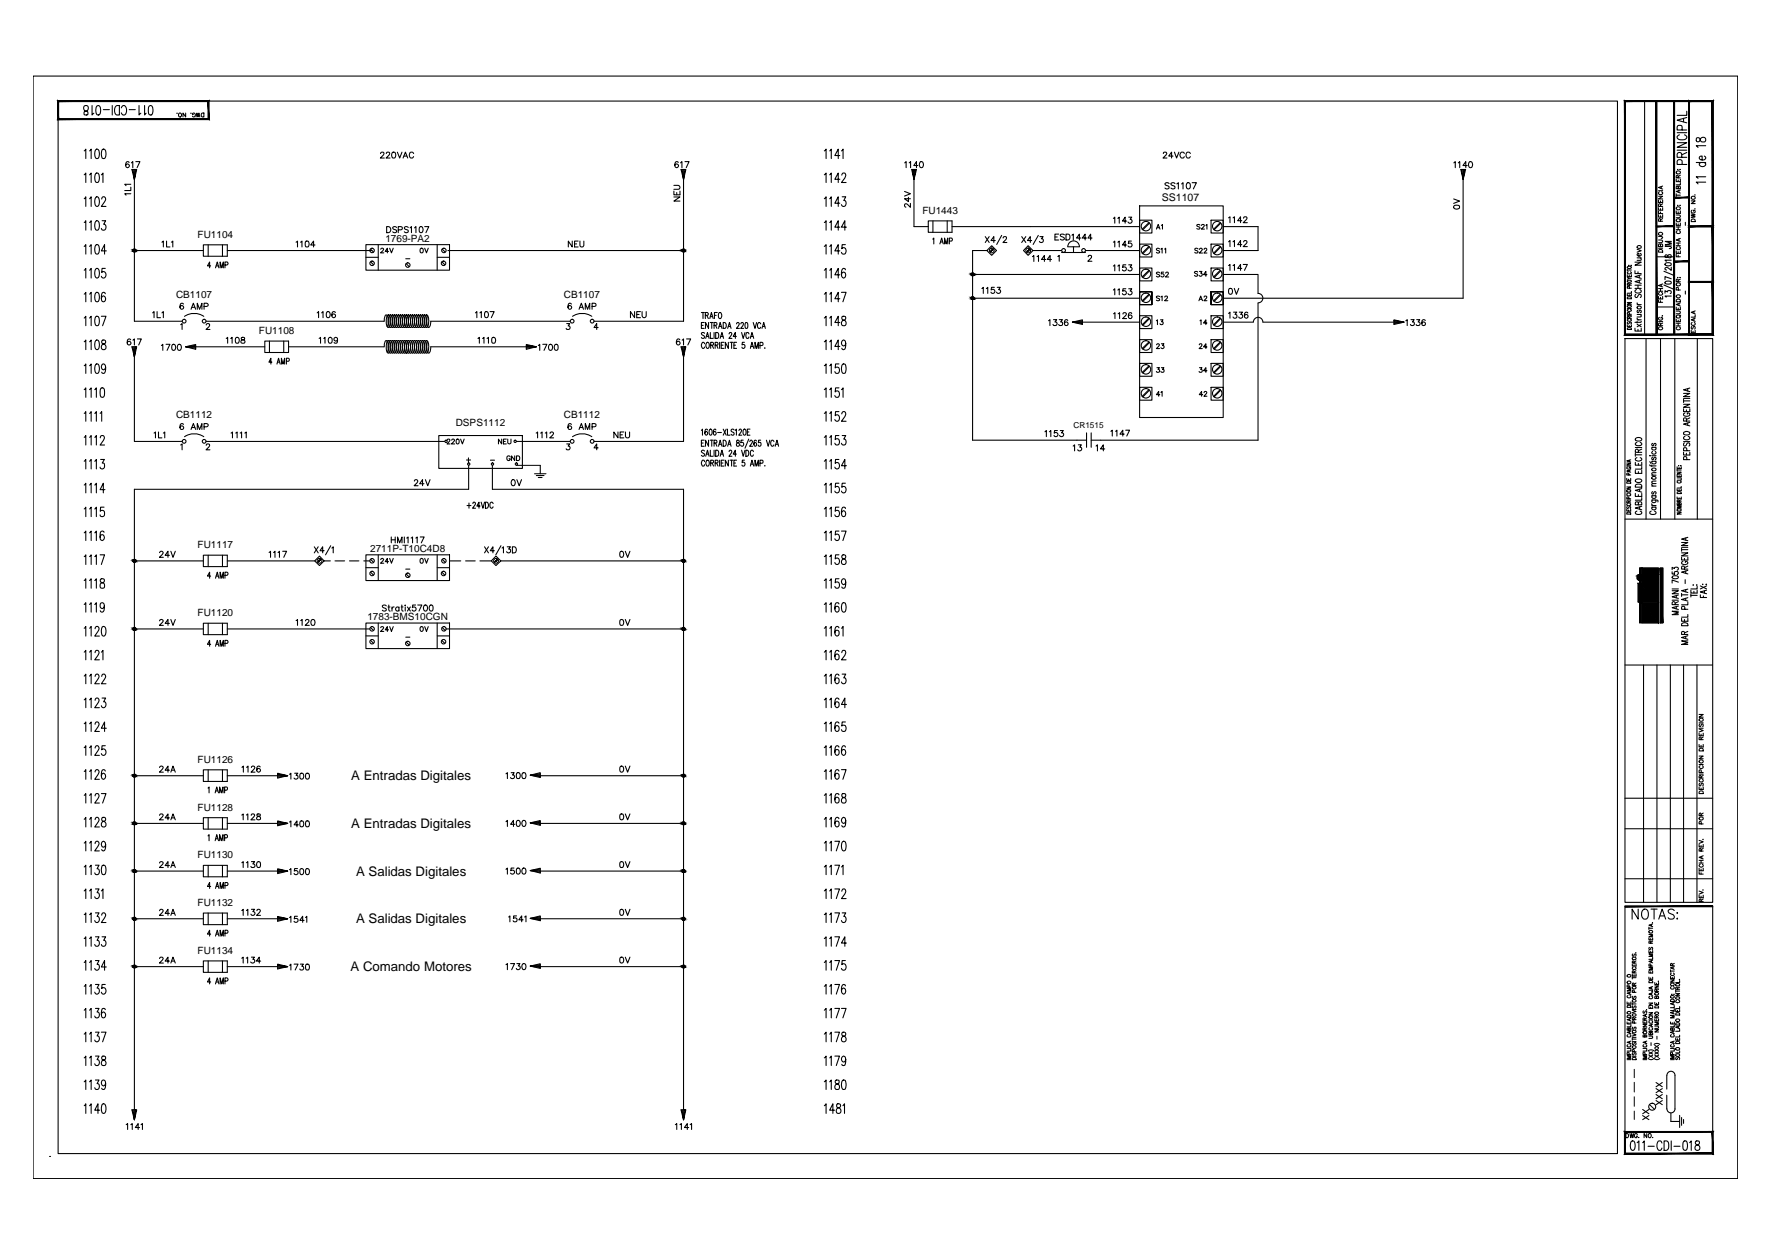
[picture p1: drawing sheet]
<svg xmlns="http://www.w3.org/2000/svg" width="420mm" height="297mm" viewBox="0 0 420 297" stroke-linecap="round" stroke-linejoin="round" font-family="sans-serif">
<defs><g id="words">
<g font-size="3.1">
<text x="83.2" y="184.9">A Entradas Digitales</text>
<text x="83.2" y="196.2">A Entradas Digitales</text>
<text x="84.4" y="207.6">A Salidas Digitales</text>
<text x="84.4" y="218.9">A Salidas Digitales</text>
<text x="83.1" y="230.2">A Comando Motores</text>
</g>
<text font-size="2.5" x="275.3" y="47.7">SS1107</text>
<g font-size="2.4">
<text x="218.6" y="50.7">FU1443</text>
<text x="46.8" y="56.4">FU1104</text>
<text x="91.3" y="57.3">1769-PA2</text>
<text x="41.7" y="70.7">CB1107</text>
<text x="133.6" y="70.7">CB1107</text>
<text x="61.4" y="79.2">FU1108</text>
<text x="41.7" y="99.1">CB1112</text>
<text x="108" y="100.9">DSPS1112</text>
<text x="133.6" y="99.1">CB1112</text>
<text x="46.8" y="130">FU1117</text>
<text x="87.7" y="130.9">2711P-T10C4D8</text>
<text x="46.8" y="146.1">FU1120</text>
<text x="87.1" y="147">1783-BMS10CGN</text>
<text x="46.8" y="180.9">FU1126</text>
<text x="46.8" y="192.2">FU1128</text>
<text x="46.8" y="203.5">FU1130</text>
<text x="46.8" y="214.8">FU1132</text>
<text x="46.8" y="226.1">FU1134</text>
</g>
<text font-size="1.9" x="254.4" y="101.5">CR1515</text>
</g></defs>
<!-- layer: ECT_CONN_GENERAL_WIRES -->
<g fill="none" stroke="#000" stroke-width=".25">
<path d="M53.9 59.4h34.3M106.1 59.4h55.9M162 42.4v33.8M31.8 84.6v20M162 84.6v20h-21.2M48.8 104.6h56.6M111.1 110.3v5.7h-79.3v147.1M116.7 110.3v5.7h45.3v147.1M53.9 133h20.7M118.7 133h43.3M53.9 149.1h33.7M105.7 149.1h56.3"/>
<path d="M53.9 195.2h11.9M53.9 183.9h11.9M128 195.2h34M128 183.9h34M53.9 206.5h11.9M53.9 217.8h11.9M128 206.5h34M128 217.8h34M53.9 229.2h11.9M128 229.2h34"/>
</g>
<!-- layer: ECT_DGRM_GRAF -->
<g fill="none" stroke="#000" stroke-width=".25">
<path d="M31.5 40.2l.3 2.3-.5-2.3h1.1l-.6 2.3 .4-2.3M31.7 40.2l.1 2.2M31.9 40.2l-.1 2.3M48.2 58h5.7v2.7h-5.7zM49.3 58v2.7M52.7 58v2.7M86.7 58h19.8v6.1h-19.8zM161.6 40.2l.4 2.3-.6-2.3h1.1l-.5 2.3 .3-2.3M161.9 40.2l.1 2.2M162.1 40.2l-.1 2.3M216.3 40.2l.3 2.3-.6-2.3h1.2l-.6 2.3 .3-2.3M216.5 40.2l.1 2.2"/>
<path d="M216.7 40.2l-.1 2.3M220 52.4h5.6v2.7h-5.6zM221.1 52.4v2.7M224.5 52.4v2.7M233.9 59.4l1.1-1.1 1.1 1.1-1.1 1.1zM235.4 59l-.8 .8M243.6 58.3l1.2 1.1-1.2 1.1-1.1-1.1zM244.1 59l-.8 .8M251.6 59.9h5.6M254.4 58.5v1.4M272.3 52.8l-1.6 1.6M272.3 58.4l-1.6 1.6"/>
<path d="M272.4 52.9l-1.6 1.6M272.4 58.5l-1.6 1.7M289.2 52.8l-1.6 1.6M289.2 58.4l-1.6 1.6M289.3 52.9l-1.6 1.6M289.3 58.5l-1.6 1.7M346.4 40.2l.3 2.3-.5-2.3h1.1l-.6 2.3 .4-2.3M346.6 40.2l.1 2.2M346.9 40.2l-.2 2.3M48.3 75a4.1 4.1 0 0 0-4.6 0M140.2 75a4.1 4.1 0 0 0-4.5 0M254.2 76.4l2.3 .1"/>
<path d="M256.5 76.2l-2.4 .2 2.4 .5v-1.1l-2.4 .6 2.4 .3M256.5 76l-2.4 .4M272.3 64.1l-1.6 1.6M272.3 69.8l-1.6 1.5M272.3 75.4l-1.6 1.6M272.4 64.2l-1.6 1.6M272.4 69.9l-1.6 1.6M272.4 75.5l-1.6 1.6M289.2 64.1l-1.6 1.6M289.2 69.8l-1.6 1.5M289.2 75.4l-1.6 1.6M289.3 64.2l-1.6 1.6"/>
<path d="M289.3 69.9l-1.6 1.6M289.3 75.5l-1.6 1.6M330.3 76l2.4 .4-2.4-.6v1.1l2.4-.5-2.4 .1M330.3 76.2l2.3 .2M332.7 76.4l-2.4 .3M31.5 82.2l.3 2.4-.5-2.4h1.1l-.6 2.4 .4-2.4M31.7 82.2l.1 2.3M31.9 82.2l-.1 2.4M44.1 82.2l2.3 .1M46.4 82.1l-2.4 .1 2.4 .6v-1.1l-2.4 .5 2.4 .4M46.4 81.9l-2.4 .3M62.8 80.9h5.6v2.7h-5.6z"/>
<path d="M63.9 80.9v2.7M67.2 80.9v2.7M124.7 81.9l2.4 .3-2.4-.5v1.1l2.4-.6-2.4 .1M124.7 82.1l2.3 .1M127.1 82.2l-2.4 .4M161.6 82.2l.4 2.4-.6-2.4h1.1l-.5 2.4 .3-2.4M161.9 82.2l.1 2.3M162.1 82.2l-.1 2.4M272.3 81.1l-1.6 1.5M272.3 86.7l-1.6 1.6M272.3 92.4l-1.6 1.6M272.4 81.2l-1.6 1.6"/>
<path d="M272.4 86.9l-1.6 1.5M272.4 92.5l-1.6 1.6M289.2 81.1l-1.6 1.5M289.2 86.7l-1.6 1.6M289.2 92.4l-1.6 1.6M289.3 81.2l-1.6 1.6M289.3 86.9l-1.6 1.5M289.3 92.5l-1.6 1.6M48.3 103.5a4.1 4.1 0 0 0-4.6 0M104 103.3h19.8v7.7h-19.8zM126.7 112.3h2.7M127.1 112.7h1.8"/>
<path d="M127.6 113.2h.9M128 110.3v2M140.2 103.5a4.1 4.1 0 0 0-4.5 0M255.2 104.4h2.3M257.5 102.6v3.4M258.6 104.4h2.3M258.6 102.6v3.4M48.2 131.6h5.7v2.7h-5.7zM49.3 131.6v2.7M52.7 131.6v2.7M74.6 133l1.1-1.2 1.1 1.2-1.1 1.1zM76.1 132.5l-.8 .9"/>
<path d="M86.7 131.5h19.8v6.1h-19.8zM117.5 131.8l1.2 1.2-1.2 1.1-1.1-1.1zM118 132.5l-.8 .9M48.2 147.7h5.7v2.8h-5.7zM49.3 147.7v2.8M52.7 147.7v2.8M86.7 147.7h19.8v6.1h-19.8zM48.2 193.8h5.7v2.8h-5.7zM48.2 182.5h5.7v2.8h-5.7zM49.3 182.5v2.8M49.3 193.8v2.8M52.7 182.5v2.8"/>
<path d="M52.7 193.8v2.8M65.8 194.9l2.4 .3-2.4-.6v1.1l2.4-.5-2.4 .1M65.8 183.6l2.4 .3-2.4-.6v1.1l2.4-.5-2.4 .1M65.8 195.1l2.2 .1M65.8 183.8l2.2 .1M68.2 195.2l-2.4 .3M68.2 183.9l-2.4 .3M125.7 195.1l2.3 .1M125.7 183.8l2.3 .1M128 195l-2.3 .1 2.3 .6v-1.2l-2.3 .6 2.3 .3M128 183.6l-2.3 .2 2.3 .5v-1.1l-2.3 .6 2.3 .3M128 194.7l-2.3 .4"/>
<path d="M128 183.4l-2.3 .4M48.2 205.1h5.7v2.8h-5.7zM48.2 216.5h5.7v2.7h-5.7zM49.3 205.1v2.8M49.3 216.5v2.7M52.7 205.1v2.8M52.7 216.5v2.7M65.8 206.2l2.4 .3-2.4-.5v1.1l2.4-.6-2.4 .1M65.8 217.5l2.4 .3-2.4-.5v1.1l2.4-.6-2.4 .1M65.8 206.4l2.2 .1M65.8 217.7l2.2 .1M68.2 206.5l-2.4 .3"/>
<path d="M68.2 217.8l-2.4 .4M125.7 206.4l2.3 .1M125.7 217.7l2.3 .1M128 206.3l-2.3 .1 2.3 .6v-1.2l-2.3 .6 2.3 .4M128 217.6l-2.3 .1 2.3 .6v-1.2l-2.3 .6 2.3 .4M128 206l-2.3 .4M128 217.4l-2.3 .3M48.2 227.8h5.7v2.7h-5.7zM49.3 227.8v2.7M52.7 227.8v2.7M65.8 228.8l2.4 .4-2.4-.6v1.1l2.4-.5h-2.4M65.8 229l2.2 .2"/>
<path d="M68.2 229.2l-2.4 .3M125.7 229l2.3 .2M128 228.9l-2.3 .1 2.3 .6v-1.1l-2.3 .5 2.3 .4M128 228.7l-2.3 .3M31.5 263.1l.3 2.4-.5-2.4h1.1l-.6 2.4 .4-2.4M31.7 263.1l.1 2.2M31.9 263.1l-.1 2.4M161.6 263.1l.4 2.4-.6-2.4h1.1l-.5 2.4 .3-2.4M161.9 263.1l.1 2.2M162.1 263.1l-.1 2.4M396 265.9h2M398 264.4v2.9"/>
<path d="M398.5 264.9v1.9M399 265.4v.9"/>
<circle cx="88.2" cy="59.4" r=".53"/>
<circle cx="105.2" cy="59.4" r=".53"/>
<circle cx="235" cy="59.4" r=".57"/>
<circle cx="243.7" cy="59.4" r=".57"/>
<circle cx="252" cy="59.4" r=".44"/>
<circle cx="256.8" cy="59.4" r=".44"/>
<circle cx="271.6" cy="59.3" r="1.12"/>
<circle cx="271.6" cy="53.6" r="1.12"/>
<circle cx="288.5" cy="53.6" r="1.12"/>
<circle cx="288.5" cy="59.3" r="1.12"/>
<circle cx="43.6" cy="76.1" r=".44"/>
<circle cx="48.4" cy="76.1" r=".44"/>
<circle cx="88.2" cy="62.4" r=".53"/>
<circle cx="96.6" cy="62.8" r=".53"/>
<circle cx="105.1" cy="62.4" r=".53"/>
<circle cx="135.6" cy="76.1" r=".44"/>
<circle cx="140.3" cy="76.1" r=".44"/>
<circle cx="271.6" cy="64.9" r="1.12"/>
<circle cx="271.6" cy="70.6" r="1.12"/>
<circle cx="271.6" cy="76.3" r="1.12"/>
<circle cx="288.5" cy="64.9" r="1.12"/>
<circle cx="288.5" cy="70.6" r="1.12"/>
<circle cx="288.5" cy="76.3" r="1.12"/>
<circle cx="271.6" cy="81.9" r="1.12"/>
<circle cx="271.6" cy="93.2" r="1.12"/>
<circle cx="271.6" cy="87.6" r="1.12"/>
<circle cx="288.5" cy="81.9" r="1.12"/>
<circle cx="288.5" cy="87.6" r="1.12"/>
<circle cx="288.5" cy="93.2" r="1.12"/>
<circle cx="43.6" cy="104.6" r=".44"/>
<circle cx="48.4" cy="104.6" r=".44"/>
<circle cx="105.7" cy="104.6" r=".28"/>
<circle cx="111.1" cy="110" r=".28"/>
<circle cx="116.7" cy="110" r=".28"/>
<circle cx="122.1" cy="104.6" r=".28"/>
<circle cx="122.4" cy="110" r=".28"/>
<circle cx="135.6" cy="104.6" r=".44"/>
<circle cx="140.3" cy="104.6" r=".44"/>
<circle cx="75.7" cy="132.9" r=".57"/>
<circle cx="88.2" cy="132.9" r=".53"/>
<circle cx="88.2" cy="136" r=".53"/>
<circle cx="96.6" cy="136.4" r=".53"/>
<circle cx="105.1" cy="136" r=".53"/>
<circle cx="105.2" cy="132.9" r=".53"/>
<circle cx="117.6" cy="132.9" r=".57"/>
<circle cx="88.2" cy="152.1" r=".53"/>
<circle cx="88.2" cy="149.1" r=".53"/>
<circle cx="96.6" cy="152.5" r=".53"/>
<circle cx="105.1" cy="152.1" r=".53"/>
<circle cx="105.2" cy="149.1" r=".53"/>
</g>
<!-- layer: 0 -->
<g fill="none" stroke="#000" stroke-width=".25">
<path d="M90.2 36.4l.3-.3 .4 .1-.1 .6-.7 .7h1M91.5 36.4l.2-.3 .6 .1-.1 .6-.7 .7h.9M93 36.1a.7 .7 0 0 1 .9 .5 .7 .7 0 0 1-.5 .9h-.2a.88 .88 0 0 1-.2-1.4zM94.2 36.1l.5 1.4 .6-1.4M95.5 37.5l.6-1.4 .5 1.4M95.7 37h.7M98 36.4a.52 .52 0 0 0-.6-.3 .52 .52 0 0 0-.4 .5v.3a.52 .52 0 0 0 .4 .6 .52 .52 0 0 0 .6-.4M275.7 36.4l.2-.3h.5l.1 .2-.2 .5-.7 .7h.9M278 37h-1l.6-.9v1.4M278.3 36.1l.5 1.4 .6-1.4M280.6 36.4a.52 .52 0 0 0-.5-.3 .52 .52 0 0 0-.5 .5v.3a.52 .52 0 0 0 .4 .6 .52 .52 0 0 0 .6-.4M282.1 36.4a.52 .52 0 0 0-.6-.3 .52 .52 0 0 0-.4 .5v.3a.52 .52 0 0 0 .4 .6 .52 .52 0 0 0 .6-.4"/>
<path d="M31 45.9h-1.4l.3 .4M31 44.4v.8h-1.4M31 43.7h-1.4l.3 .3M31.8 42.5v33.7h11.4M31.8 59.4h16.4M38.4 57.4l.3-.2v1.3M39.5 57.2v1.3h.8M40.6 57.4l.4-.2v1.3M70.2 57.4l.3-.2v1.3M71.2 57.4l.4-.2v1.3M72.5 57.2a.7 .7 0 0 1 .8 .5 .7 .7 0 0 1-.5 .8h-.3l-.1-.2zM74.6 58.1h-1l.7-.9v1.3"/>
<path d="M87.8 59.1l.7 .7M89.6 58v6.1M90.2 59.1a.36 .36 0 0 1 .3-.3 .36 .36 0 0 1 .4 .3l-.7 .8h.7M91.6 53.7h.5a.75 .75 0 0 1 .5 .7 .75 .75 0 0 1-.5 .8h-.5zM92.1 59.6h-.8l.5-.8v1.1M92.3 58.8l.5 1.1 .4-1.1M94 53.9l-.3-.2-.6 .2 .1 .4 .7 .2 .1 .2v.2l-.3 .3-.6-.3M94.4 54.5l.8-.1 .1-.6-.9-.1v1.5M96.7 53.9l-.3-.2-.6 .2 .1 .4 .7 .2 .1 .2v.2l-.3 .3-.6-.3M97.2 54l.3-.3v1.5M98.2 54l.4-.3v1.5M99.5 53.8a.43 .43 0 0 1 .7 .2v.9a.42 .42 0 0 1-.4 .3 .42 .42 0 0 1-.4-.3z"/>
<path d="M99.7 58.9a.52 .52 0 0 1 .6 .5 .52 .52 0 0 1-.6 .5l-.2-.4zM100.6 58.8l.5 1.1 .4-1.1M100.6 53.7h1l-.7 1.5M103.6 58v6.1M104.8 59.1l.7 .7M135.6 57.2v1.3l-.9-1.3v1.3M136.2 57.8h.5M137 57.2h-.8v1.3h.8M137.4 57.2l.1 1.1 .3 .2h.3l.3-.3v-1M159.7 46.7h1.4l-1.4 1h1.4M159.7 45.3v.9h1.4v-.9M159.7 43.9h1l.4 .5-.2 .4-1.2 .1"/>
<path d="M160.4 45.6v.6M214.3 45.4l1.4 .5-1.4 .6M215.3 46.8v1l-1-.7h1.4M215.7 48.2v.9l-.8-.8h-.4l-.2 .5 .4 .3M216.6 42.5v11.2h3.4M221 56.7l.3-.3v1.4M222.7 57.8l.5-1.4 .3 1.4M222.9 57.4h.5M223.8 57.8v-1.4l.4 1.4 .4-1.4v1.4M225 57.2l.6-.1 .1-.2-.1-.4-.6-.1v1.4M225.6 53.7h44.5M233.9 59.4h-3.4v45h24.7"/>
<path d="M244.8 59.4h6.8M250 56.2h.5M250.9 55.5h-.9v1.4h.9M252.2 55.7l-.3-.2-.6 .2 .1 .3 .8 .5-.3 .4-.6-.2M252.6 55.5h.5a.74 .74 0 0 1 .5 .7 .74 .74 0 0 1-.5 .7h-.5zM253 58.5h2.8M254 55.8l.4-.3v1.4M255.8 58.5a1.38 1.38 0 0 0-1.4-1.4 1.38 1.38 0 0 0-1.4 1.4M256.1 56.4h-1l.7-.9v1.4M257.2 59.4h12.9M257.5 56.4h-1l.6-.9v1.4M258.8 56.4h-1l.7-.9v1.4"/>
<path d="M263.8 51.8l.4-.3v1.4M263.8 57.4l.4-.2v1.3M264.9 51.8l.3-.3v1.4M264.9 57.4l.3-.2v1.3M267 52.4h-1l.6-.9v1.4M267 58.1h-1l.6-.9v1.3M267.5 51.5h.7l-.4 .5a.48 .48 0 0 1 .3 .8 .48 .48 0 0 1-.8-.2M268.1 57.2h-.6l-.1 .5a.51 .51 0 0 1 .8 .1 .51 .51 0 0 1-.2 .7 .51 .51 0 0 1-.7-.2M270.1 48.8h19.8v50.2h-19.8zM270.1 52.2h2.9v3h-2.9zM270.1 57.9h2.9v3h-2.9zM274 54.3l.5-1.1 .4 1.1"/>
<path d="M274.2 54h.6M274.8 59l-.3-.2-.5 .2 .2 .3 .6 .3-.3 .4-.5-.2M275.1 59.1l.3-.3v1.2M275.2 53.4l.3-.2v1.1M276 59.1l.2-.3v1.2M277 43.5l-.3-.2-.6 .2 .1 .4 .8 .3v.4l-.3 .2-.6-.2M278.4 43.5l-.3-.2-.6 .2 .1 .3 .8 .4v.4l-.3 .2-.6-.2M278.9 43.6l.3-.3v1.5M280 43.6l.3-.3v1.5M281.3 43.4a.47 .47 0 0 1 .7 .2l.1 .3a.61 .61 0 0 1-.6 .9l-.2-.1-.2-.5zM282.5 43.3h1l-.7 1.5M283.9 59l-.3-.2-.5 .2 .1 .3 .7 .3-.3 .4-.5-.2"/>
<path d="M284.2 59.1l.3-.3 .4 .3-.7 .9h.8M284.4 53.4l-.3-.2-.5 .2v.2l.8 .4-.3 .3-.5-.1M284.7 53.5l.3-.3 .3 .1v.3l-.6 .7h.7M285.3 59.1l.3-.3 .3 .2v.3l-.6 .7h.7M285.8 53.4l.2-.2v1.1M287 52.2h2.9v3h-2.9zM287 57.9h2.9v3h-2.9zM289.9 53.7h8.2v5.7h-8.2M291.1 51.6l.4-.2v1.4M291.1 57.3l.4-.3v1.5M292.2 51.6l.3-.2v1.4M292.2 57.3l.3-.3v1.5"/>
<path d="M294.3 52.3h-1l.7-.9v1.4M294.3 58h-1l.7-1v1.5M294.7 51.7l.3-.3h.4l.1 .2v.3l-.9 .9h1M294.7 57.4l.3-.4h.2l.3 .4-.9 1.1h1M344.5 47.2l1.4 .5-1.4 .5M344.6 48.8l.5-.2 .7 .2a.7 .7 0 0 1-.5 .8 .7 .7 0 0 1-.8-.5zM346.7 42.5v28.2h-56.8M36.2 74.2l.3-.3v1.4M37.2 73.9v1.4h.8M38.4 74.2l.3-.3v1.4M42.8 77l.4-.3v1.4M43.4 72.1v-.1a.43 .43 0 0 0-.7 .2l-.1 .3a.59 .59 0 0 0 .5 .8 .44 .44 0 0 0 .4-.4 .44 .44 0 0 0-.4-.5 .44 .44 0 0 0-.5 .5"/>
<path d="M45.3 73.3l.5-1.4 .6 1.4M45.5 72.9h.7M46.8 73.3v-1.4l.5 1.4 .6-1.4v1.4M48.4 72.6h.6l.2-.1 .1-.3-.3-.3h-.6v1.4M48.8 76.2h42.2l.1-.3a.95 .95 0 0 1 .5-1.2 2.73 2.73 0 0 1 .2 2.7M48.9 77l.3-.3 .4 .1-.1 .7-.7 .6h1M49.9 63h-.7l.5-.9v1.4M51.1 63.5l.4-1.4 .4 1.4M51.2 63h.5M52.2 63.5v-1.4l.3 1.4 .4-1.4v1.4M53.3 62.8l.6-.1v-.6h-.6v1.4M75.2 74.2l.3-.3v1.4"/>
<path d="M76.2 74.2l.4-.3v1.4M77.5 74a.43 .43 0 0 1 .7 .2v.8a.42 .42 0 0 1-.4 .3 .42 .42 0 0 1-.4-.3zM79.5 74.1l-.1-.1a.43 .43 0 0 0-.7 .2l-.1 .3a.59 .59 0 0 0 .5 .8 .45 .45 0 0 0 .4-.4 .45 .45 0 0 0-.4-.5 .45 .45 0 0 0-.5 .4M86.7 61h2.9M87.8 62.1l.7 .7M91.8 74.8l.1-.1a.88 .88 0 0 1 .6 1.1v.3a1.12 1.12 0 0 1-.6 1.5l-.4-1v-.8zM92.3 74.8l.1-.1a.8 .8 0 0 1 .5 1.1l.1 .3a1.53 1.53 0 0 1-.6 1.5l-.2-.3-.2-.9zM92.8 74.8l.1-.1a.88 .88 0 0 1 .5 1.1v.6a.97 .97 0 0 1-.5 1.2l-.4-1.2 .1-1.1zM93.3 74.8l.1-.1a.88 .88 0 0 1 .5 1.1v.3a1.12 1.12 0 0 1-.6 1.5l-.3-1v-.8zM93.7 74.8l.1-.1a.88 .88 0 0 1 .6 1.1v.3a1.53 1.53 0 0 1-.5 1.5l-.3-.3-.2-.9zM94.2 74.8l.1-.1a.88 .88 0 0 1 .6 1.1v.6a.97 .97 0 0 1-.6 1.2l-.4-1.2zM94.7 74.8l.1-.1a.88 .88 0 0 1 .5 1.1v.3a1.12 1.12 0 0 1-.5 1.5l-.4-1v-.8z"/>
<path d="M95.2 74.8l.1-.1a.88 .88 0 0 1 .5 1.1l.1 .3a1.53 1.53 0 0 1-.6 1.5l-.2-.3-.2-.9zM95.6 74.8l.2-.1a1.82 1.82 0 0 1 .4 2.2l-.2 .7a.68 .68 0 0 1-.6-1v-1.1zM96.2 74.8v-.1a.88 .88 0 0 1 .6 1.1v.3a1.12 1.12 0 0 1-.6 1.5l-.3-1v-.8zM96.2 61.3h.9M96.2 62.5l.8 .7M96.6 74.8l.1-.1a.88 .88 0 0 1 .6 1.1v.3a1.53 1.53 0 0 1-.6 1.5l-.2-.3-.2-.9zM97.1 74.8l.1-.1a1.82 1.82 0 0 1 .5 2.2l-.3 .7a.68 .68 0 0 1-.6-1v-1.1zM97.6 74.8l.1-.1a.88 .88 0 0 1 .5 1.1v.3a1.12 1.12 0 0 1-.6 1.5l-.3-1v-.8zM98.1 74.8v-.1a.88 .88 0 0 1 .6 1.1v.3a1.53 1.53 0 0 1-.5 1.5l-.3-.3-.1-.9zM98.5 74.8l.1-.1a1.38 1.38 0 0 1 .6 1.7 1.2 1.2 0 0 1-.5 1.2 2.83 2.83 0 0 1-.2-2.8zM99 74.8l.1-.1a.88 .88 0 0 1 .6 1.1v.3a1.12 1.12 0 0 1-.6 1.5l-.4-1v-.8zM99.5 74.8l.1-.1a.88 .88 0 0 1 .5 1.1l.1 .3a1.53 1.53 0 0 1-.6 1.5l-.2-.3-.2-.9z"/>
<path d="M100 74.8v-.1a1.38 1.38 0 0 1 .6 1.7 1.2 1.2 0 0 1-.5 1.2 2.83 2.83 0 0 1-.1-2.8zM100.5 74.8l.1-.1a.88 .88 0 0 1 .5 1.1v.3a1.12 1.12 0 0 1-.6 1.5l-.3-1v-.8zM100.9 74.8l.1-.1a1.32 1.32 0 0 1 .6 1.7 .97 .97 0 0 1-.6 1.2l-.4-1.2zM101.4 74.8l-.3 1.5a1.09 1.09 0 0 0 .6 1.3l.3-.4 .1-1h33M103.6 61h2.9M104.7 62.1l.7 .7M112.7 74.2l.3-.3v1.4M113.7 74.2l.4-.3v1.4M115 74a.43 .43 0 0 1 .7 .2v.8a.42 .42 0 0 1-.4 .3 .42 .42 0 0 1-.4-.3zM116.1 73.9h1l-.7 1.4M134.3 76.7h.7l-.4 .6a.46 .46 0 0 1 .4 .7 .46 .46 0 0 1-.8-.1M135.4 72.1l-.1-.1a.7 .7 0 0 0-.8 .5 .7 .7 0 0 0 .5 .8 .44 .44 0 0 0 .5-.4 .44 .44 0 0 0-.4-.5 .44 .44 0 0 0-.5 .5"/>
<path d="M137.2 73.3l.6-1.4 .5 1.4M137.4 72.9h.7M138.7 73.3v-1.4l.5 1.4 .6-1.4v1.4M140.3 72.6l.9-.1v-.4l-.9-.2v1.4M140.8 76.2h21.2M141.7 77.6h-.9l.6-.9v1.4M150.4 73.9v1.4l-1-1.4v1.4M150.9 74.5h.5M151.8 73.9h-.9v1.4h.9M152.2 73.9v1l.4 .4 .3-.1 .2-.3v-1M166.2 74.1h.7M166.2 77.1h.4"/>
<path d="M166.6 74.1v1.4M166.9 76.5h-.7v1.4h.7M166.9 79l-.2-.2-.5 .2 .2 .4 .5 .3-.1 .5h-.3l-.3-.2M167.1 74.8l.6-.1 .2-.2-.2-.3-.6-.1v1.4M167.4 79.8h.5M167.5 74.8l.4 .7M167.9 76.5v1.4l-.7-1.4v1.4M168.2 75.5l.4-1.4 .4 1.4M168.3 76.5h.7M168.3 78.8v1.4h.7M168.3 75.1h.5M168.7 76.5v1.4"/>
<path d="M169.2 77.1l.6-.1 .1-.4-.7-.1v1.4M169.2 78.8v1.4M169.3 74.8h.4M169.6 77.1l.3 .8M169.6 78.8a.7 .7 0 0 1 .7 .7 .7 .7 0 0 1-.7 .7zM170 74.1h-.7v1.4M170.3 77.9l.4-1.4 .4 1.4M170.4 74.2l.1-.1a.75 .75 0 0 1 .6 .7 .75 .75 0 0 1-.6 .7 1.05 1.05 0 0 1-.1-1.3zM170.4 77.4h.5M170.8 79.8h.5M171.4 76.5a.7 .7 0 0 1 .7 .7 .7 .7 0 0 1-.7 .7zM172.4 77.9l.5-1.4 .3 1.4"/>
<path d="M172.6 77.4h.5M172.8 79.2l.2-.4 .4 .2v.3l-.7 .9h.8M174.5 79.8h-.7l.5-1v1.4M174.6 76.8l.2-.3 .4 .2-.7 1.2h.7M175.6 76.8l.2-.3 .4 .2-.2 .5-.5 .7h.7M175.7 78.8l.4 1.4 .4-1.4M176.7 76.5h.1a.88 .88 0 0 1 .1 1.4l-.2-.1-.1-.2zM177.5 79.2a.37 .37 0 0 0-.5-.4 .37 .37 0 0 0-.2 .5l.1 .9h.4l.2-.3M177.9 79.8h.5M178.5 76.5l.4 1.4 .4-1.4M180.3 76.8a.4 .4 0 0 0-.5-.3 .4 .4 0 0 0-.3 .5v.3a.4 .4 0 0 0 .3 .5 .4 .4 0 0 0 .5-.2M180.6 77.9l.4-1.4 .4 1.4"/>
<path d="M180.7 77.4h.5M230.5 70.7h39.6M230.5 65.1h39.6M232.7 68.4l.3-.3v1.5M233.7 68.4l.4-.3v1.5M235.6 68.1h-.6l-.1 .6a.5 .5 0 0 1 .7 0 .5 .5 0 0 1 0 .7 .5 .5 0 0 1-.8-.1M236.3 68.1h.7l-.3 .6a.48 .48 0 0 1 .3 .7 .48 .48 0 0 1-.9-.1M244.7 60.8l.3-.2v1.4M245.8 60.8l.3-.2v1.4M247.8 61.5h-1l.7-.9v1.4M249.2 61.5h-1l.6-.9v1.4M250.7 60.8l.3-.3v1.4"/>
<path d="M256.5 76.4h13.6M257.9 60.9l.2-.4 .4 .1 .2 .2-.1 .3-.8 .8h1M263.8 68.7l.4-.2v1.4M263.8 63.1l.4-.3v1.4M263.9 74.4l.3-.3v1.4M264.9 68.7l.3-.2v1.4M264.9 63.1l.3-.3v1.4M265 74.4l.3-.3v1.4M266.1 74.5l.3-.4 .4 .1 .1 .2-.2 .4-.7 .7h1M266.8 68.5h-.7l-.1 .5a.5 .5 0 0 1 .8 0 .5 .5 0 0 1-.1 .8 .5 .5 0 0 1-.7-.2M266.8 62.8h-.7l-.1 .6a.5 .5 0 0 1 .8 0 .5 .5 0 0 1-.1 .7 .5 .5 0 0 1-.7-.1M267.5 68.5h.7l-.4 .5a.48 .48 0 0 1 .3 .8 .48 .48 0 0 1-.8-.2"/>
<path d="M267.5 62.8h.7l-.4 .5a.48 .48 0 0 1 .3 .8 .48 .48 0 0 1-.8-.1M268.2 74.3l-.1-.1a.69 .69 0 0 0-.8 .5 .69 .69 0 0 0 .5 .8 .44 .44 0 0 0 .5-.4 .44 .44 0 0 0-.4-.5 .44 .44 0 0 0-.5 .5M270.1 63.5h2.9v3.1h-2.9zM270.1 69.2v3h2.9v-3h-2.9h2.9v3h-2.9zM270.1 74.8h2.9v3.1h-2.9zM274 76l.3-.2v1.2M274.8 64.7l-.3-.2-.5 .2 .1 .2 .7 .4-.3 .4-.5-.2M274.8 70.3l-.3-.1-.5 .1 .1 .3 .7 .4v.2l-.3 .1-.5-.1M275 75.8h.6l-.3 .5a.38 .38 0 0 1 .3 .3 .38 .38 0 0 1-.3 .4 .38 .38 0 0 1-.4-.2M275.1 70.4l.3-.2v1.1M275.8 64.5h-.6v.5a.4 .4 0 0 1 .6 0 .4 .4 0 0 1-.1 .6 .4 .4 0 0 1-.6-.2M276 70.4l.2-.2 .5 .2-.2 .4-.5 .5h.7"/>
<path d="M276.2 64.8l.5-.3 .2 .4-.7 .8h.8M283.8 64.5l-.2-.2-.5 .2 .7 .7-.2 .3-.5-.2M284.1 71.3l.4-1.1 .5 1.1M284.2 64.3h.6l-.3 .5a.37 .37 0 0 1 .3 .6 .37 .37 0 0 1-.6-.1M284.2 71h.6M284.4 76l.2-.2v1.2M285.3 70.4l.3-.2 .3 .1v.3l-.6 .7h.7M286 65.1h-.8l.6-.8v1.2M286 76.6h-.8l.6-.8v1.2M287 63.5h2.9v3.1h-2.9zM287 69.2v3h2.9v-3h-2.9h2.9v3h-2.9zM287 74.8h2.9v3.1h-2.9z"/>
<path d="M289.9 65.1h8.2v4.5M289.9 76.4h7.1M291.1 62.9l.4-.2v1.4M291.1 74.3l.4-.3v1.4M291.3 68.4a.7 .7 0 0 1 .8 .5 .7 .7 0 0 1-.5 .9l-.4-.3zM292.2 62.9l.3-.2v1.4M292.3 74h.8l-.4 .5a.47 .47 0 0 1 .4 .5 .47 .47 0 0 1-.4 .5 .47 .47 0 0 1-.5-.4M292.5 68.4l.5 1.4 .6-1.4M293.7 74h.7l-.4 .5a.47 .47 0 0 1 .5 .5 .47 .47 0 0 1-.4 .5 .47 .47 0 0 1-.5-.4M294.3 63.6h-1l.7-.9v1.4M294.6 62.7h1l-.7 1.4M295.7 74.2l-.2-.2a.68 .68 0 0 0-.7 .7 .68 .68 0 0 0 .8 .7 .43 .43 0 0 0 0-.8 .43 .43 0 0 0-.7 .4"/>
<path d="M297 76.3a1.12 1.12 0 0 1 1.1-1.1 1.12 1.12 0 0 1 1.2 1.1l31 .1M298.1 71.8v32.6h-37.2M298.1 69.6a1.12 1.12 0 0 1 1.2 1.1 1.12 1.12 0 0 1-1.2 1.1M46.4 82.2h16.4M53.6 80.2l.3-.2v1.4M54.7 80.2l.3-.2v1.4M55.9 80.1l.2-.1a.72 .72 0 0 1 .6 .7 .72 .72 0 0 1-.6 .7l-.3-.3zM57.2 80.1v.3a.6 .6 0 0 1 .7 .2 .6 .6 0 0 1 0 .7h-.7l-.1-.2 .2-.5 .7-.3-.1-.2-.2-.1zM64.4 85.9h-.7l.5-1v1.4M65.6 86.3l.4-1.4 .4 1.4M65.8 85.9h.5M66.7 86.3v-1.4l.4 1.4 .4-1.4v1.4"/>
<path d="M67.9 85.6l.6-.1-.1-.5-.5-.1v1.4M68.4 82.2h22.6l.1-.2a.97 .97 0 0 1 .5-1.3 2.79 2.79 0 0 1 .2 2.8M75.6 80.2l.4-.2v1.4M76.7 80.2l.3-.2v1.4M78 80.1l.2-.1a.73 .73 0 0 1 .5 .7 .73 .73 0 0 1-.5 .7 .84 .84 0 0 1-.2-1.3zM80 80.4a.43 .43 0 0 1-.6 .4 .43 .43 0 0 1-.1-.7 .43 .43 0 0 1 .6 .1l.1 .2a.63 .63 0 0 1-.5 1l-.3-.2M91.8 80.8h.1a.88 .88 0 0 1 .6 1.1v.3a1.43 1.43 0 0 1-.5 1.5 3.1 3.1 0 0 1-.2-2.9zM92.3 80.8h.1a.8 .8 0 0 1 .5 1.1l.1 .3a1.53 1.53 0 0 1-.6 1.5l-.2-.3-.2-1zM92.8 80.8h.1a.88 .88 0 0 1 .5 1.1v.5a1.22 1.22 0 0 1-.5 1.3 2.8 2.8 0 0 1-.1-2.9zM93.3 80.8h.1a.88 .88 0 0 1 .5 1.1v.3a1.43 1.43 0 0 1-.5 1.5 3.1 3.1 0 0 1-.1-2.9zM93.7 80.8h.1a.88 .88 0 0 1 .6 1.1v.3a1.53 1.53 0 0 1-.5 1.5l-.3-.3-.2-1zM94.2 80.8h.1a.88 .88 0 0 1 .6 1.1v.5a1.22 1.22 0 0 1-.5 1.3 2.93 2.93 0 0 1-.2-2.9z"/>
<path d="M94.7 80.8h.1a.88 .88 0 0 1 .5 1.1v.3a1.43 1.43 0 0 1-.5 1.5 3.1 3.1 0 0 1-.1-2.9zM95.2 80.8h.1a.88 .88 0 0 1 .5 1.1l.1 .3a1.53 1.53 0 0 1-.6 1.5l-.2-.3-.2-1zM95.6 80.8h.2a.88 .88 0 0 1 .5 1.1v.5a1.22 1.22 0 0 1-.5 1.3 2.93 2.93 0 0 1-.2-2.9zM96.2 80.8a.88 .88 0 0 1 .6 1.1v.3a1.43 1.43 0 0 1-.5 1.5 3.1 3.1 0 0 1-.1-2.9zM96.6 80.8h.1a.88 .88 0 0 1 .6 1.1v.3a1.53 1.53 0 0 1-.6 1.5l-.2-.3-.2-1zM97.1 80.8h.1a.88 .88 0 0 1 .6 1.1v.5a1.22 1.22 0 0 1-.5 1.3 2.93 2.93 0 0 1-.2-2.9zM97.6 80.8h.1a.88 .88 0 0 1 .5 1.1v.3a1.43 1.43 0 0 1-.5 1.5 3.1 3.1 0 0 1-.1-2.9zM98.1 80.8a.88 .88 0 0 1 .6 1.1v.3a1.53 1.53 0 0 1-.5 1.5l-.3-.3-.1-1zM98.5 80.8h.1a.85 .85 0 0 1 .6 1.1v.5a1.22 1.22 0 0 1-.5 1.3 2.93 2.93 0 0 1-.2-2.9zM99 80.8h.1a.88 .88 0 0 1 .6 1.1v.3a1.43 1.43 0 0 1-.5 1.5 3.1 3.1 0 0 1-.2-2.9zM99.5 80.8h.1a.88 .88 0 0 1 .5 1.1l.1 .3a1.53 1.53 0 0 1-.6 1.5l-.2-.3-.2-1zM100 80.8a.85 .85 0 0 1 .6 1.1v.5a1.22 1.22 0 0 1-.5 1.3 2.93 2.93 0 0 1-.1-2.9z"/>
<path d="M100.5 80.8h.1a.88 .88 0 0 1 .5 1.1v.3a1.43 1.43 0 0 1-.5 1.5 3.1 3.1 0 0 1-.1-2.9zM100.9 80.8h.1a1.29 1.29 0 0 1 .6 1.6 1.22 1.22 0 0 1-.5 1.3l-.3-.3-.2-1zM101.4 80.9l-.3 1.5a1.09 1.09 0 0 0 .6 1.3l.3-.4 .1-1.1h22.6M113.3 80.2l.3-.2v1.4M114.4 80.2l.3-.2v1.4M115.4 80.2l.4-.2v1.4M116.7 80.1l.2-.1a.72 .72 0 0 1 .6 .7 .72 .72 0 0 1-.6 .7l-.3-.3zM167 81.5a.4 .4 0 0 0-.5-.3 .4 .4 0 0 0-.3 .5v.3a.4 .4 0 0 0 .3 .6 .4 .4 0 0 0 .5-.3M167.2 80.2l.5-1.4 .3 1.4M167.5 81.2h.1a.78 .78 0 0 1 .5 .7 .78 .78 0 0 1-.5 .7 .94 .94 0 0 1-.1-1.4zM168.4 81.8h.6v-.6h-.6v1.4M168.8 81.8l.3 .8"/>
<path d="M169.5 81.8h.6v-.6h-.6v1.4M169.8 81.8l.4 .8M170.5 81.2v1.4M170.7 80.2l.4-1.4 .4 1.4M170.9 81.8h.4M171.6 81.2h-.7v1.4h.7M172.6 81.2v1.4l-.7-1.4v1.4M173 81.2h.7M173.4 81.2v1.4M173.9 81.8h.4M174.6 81.2h-.7v1.4h.7M176.4 81.2h-.5v.6a.43 .43 0 0 1 .5 0 .43 .43 0 0 1 0 .6 .43 .43 0 0 1-.5 .1l-.1-.2"/>
<path d="M177.8 80.2l.4-1.4 .4 1.4M177.8 82.6l.4-1.4 .4 1.4M177.9 82.1h.5M178.9 82.6v-1.4l.4 1.4 .4-1.4v1.4M180.1 81.9l.7-.1-.1-.6h-.6v1.4M181.2 82.5h.1M270.1 80.5h2.9v3.1h-2.9zM270.1 86.1h2.9v3.1h-2.9zM270.1 91.8h2.9v3.1h-2.9zM274.1 81.7l.4-.2 .3 .3-.8 .8h.8M274.2 87.2h.6l-.4 .4a.38 .38 0 0 1 .4 .3 .38 .38 0 0 1-.3 .5 .38 .38 0 0 1-.5-.3M274.8 93.6h-.8l.6-.8v1.1"/>
<path d="M275.1 93l.3-.2v1.1M275.2 81.5h.6l-.3 .4a.39 .39 0 0 1 .3 .6 .39 .39 0 0 1-.7-.1M275.2 87.2h.6l-.3 .4a.38 .38 0 0 1 .4 .3 .38 .38 0 0 1-.4 .5 .38 .38 0 0 1-.4-.3M284.2 81.7l.4-.2 .2 .3-.6 .8h.7M284.2 87.2h.6l-.3 .4a.37 .37 0 0 1 .3 .6 .37 .37 0 0 1-.6-.1M285 93.6h-.8l.5-.8v1.1M285.3 93.1l.3-.3 .3 .1v.3l-.6 .7h.7M286 82.3h-.8l.6-.8v1.1M286 87.9h-.8l.6-.7v1.1M287 80.5h2.9v3.1h-2.9zM287 86.1h2.9v3.1h-2.9zM287 91.8h2.9v3.1h-2.9z"/>
<path d="M31.8 104.6h11.4M36.5 102.7l.3-.3v1.4M37.6 102.4v1.4h.8M38.7 102.7l.3-.3v1.4M42.8 105.5l.4-.3v1.4M43.4 100.6v-.1a.68 .68 0 0 0-.8 .5 .68 .68 0 0 0 .5 .8 .43 .43 0 0 0 .4-.4 .43 .43 0 0 0-.4-.4 .43 .43 0 0 0-.5 .3M45.3 101.8l.5-1.4 .6 1.4M45.5 101.3h.7M46.8 101.8v-1.4l.5 1.4 .6-1.4v1.4M48.4 101.2l.8-.1 .1-.4-.3-.3h-.6v1.4M48.9 105.6l.1-.3 .6 .1-.1 .6-.7 .6h1M54.8 102.7l.3-.3v1.4"/>
<path d="M55.9 102.7l.3-.3v1.4M56.9 102.7l.3-.3v1.4M58 102.7l.3-.3v1.4M98.2 114l.1-.2 .4-.1 .3 .4-.9 1h1M100.5 114.7h-1l.6-1v1.4M100.8 113.7l.6 1.4 .5-1.4M106 104.4l.1-.3h.3l.2 .3-.7 .8h.8M107 104.4l.2-.3h.3l.2 .3-.7 .8h.8M108.2 104.1a.57 .57 0 0 1 .7 .4 .57 .57 0 0 1-.4 .7l-.4-.2zM109.1 104.1l.5 1.1 .4-1.1M110.5 109.1h1M110.7 119.8h.9"/>
<path d="M111 108.5v1M111.1 119.3v1.2M112.1 119.4v-.2a.33 .33 0 0 1 .5-.1 .33 .33 0 0 1 0 .5l-.6 .9h.7M113.8 120h-.8l.5-1v1.5M114 119l.4 1.5 .4-1.5M115 119a.72 .72 0 0 1 .8 .8 .72 .72 0 0 1-.8 .7zM116.2 109.1h1M116.9 119.4a.4 .4 0 0 0-.5-.4 .4 .4 0 0 0-.3 .6v.3a.4 .4 0 0 0 .3 .6 .4 .4 0 0 0 .5-.4M118.9 104.1v1.1l-.8-1.1v1.1M119.3 104.6h.4M120 104.1h-.7v1.1h.7M120.3 104.1l.1 1 .3 .1 .3-.1 .1-1"/>
<path d="M120.9 108.3a.46 .46 0 0 0-.6-.2 .46 .46 0 0 0-.2 .7 .4 .4 0 0 0 .4 .4 .4 .4 0 0 0 .4-.4h-.3M121.3 113.8a.43 .43 0 0 1 .7 .2v.9a.42 .42 0 0 1-.4 .3 .42 .42 0 0 1-.4-.3l-.1-.6zM122 108.1v1.1l-.8-1.1v1.1M122.4 104.6h12.7M122.4 108.1h.4a.58 .58 0 0 1 .4 .5 .58 .58 0 0 1-.4 .6h-.4zM122.5 113.7l.5 1.4 .6-1.4M127.1 102.7l.3-.3v1.4M128.1 102.7l.4-.3v1.4M129.2 102.7l.4-.3v1.4M130.4 102.7l.2-.3 .6 .3-.2 .5-.7 .6h.9M134.3 105.2h.7l-.4 .5a.47 .47 0 0 1 .4 .8 .47 .47 0 0 1-.8-.1M135.4 100.6l-.1-.1a.68 .68 0 0 0-.8 .5 .68 .68 0 0 0 .5 .8 .43 .43 0 0 0 .4-.4 .43 .43 0 0 0-.3-.4 .43 .43 0 0 0-.5 .3"/>
<path d="M137.2 101.8l.6-1.4 .5 1.4M137.4 101.3h.7M138.7 101.8v-1.4l.5 1.4 .6-1.4v1.4M140.3 101.2l.8-.1 .1-.6-.9-.1v1.4M141.7 106.2h-.9l.6-1v1.4M146.4 102.4v1.4l-.9-1.4v1.4M147 103.1h.5M147.8 102.4h-.8v1.4h.8M148.2 102.4v1l.4 .4h.4l.2-.4v-1M166.2 102l.3-.3v1.5M166.2 105h.4M166.9 104.4h-.7v1.4h.7"/>
<path d="M166.9 106.9l-.2-.2-.5 .2 .1 .4 .5 .2a.39 .39 0 0 1 0 .6 .39 .39 0 0 1-.6-.1M167 109.4a.4 .4 0 0 0-.5-.3 .4 .4 0 0 0-.3 .5v.3a.4 .4 0 0 0 .3 .6 .4 .4 0 0 0 .5-.3M167.2 108.2l.5-1.5 .3 1.5M167.4 107.7h.5M167.5 109.1a.66 .66 0 0 1 .7 .4 .66 .66 0 0 1-.2 .8l-.1 .1a.66 .66 0 0 1-.7-.3 .66 .66 0 0 1 .2-.8zM167.7 101.9l-.3-.2a.84 .84 0 0 0 0 1.5 .42 .42 0 0 0 .3-.5 .42 .42 0 0 0-.5-.3l-.2 .3M167.9 104.4v1.4l-.7-1.4v1.4M168.2 101.8l.1-.1a.82 .82 0 0 1 0 1.5l-.3-.7zM168.3 104.4h.7M168.3 106.7v1.5h.7M168.4 109.8l.7-.2-.1-.5h-.6v1.4M168.7 104.4v1.4"/>
<path d="M168.8 109.8l.3 .7M169.2 105h.6v-.6h-.6v1.4M169.2 106.7v1.5M169.5 109.8l.6-.2v-.5h-.6v1.4M169.6 105l.3 .8M169.6 106.7a.72 .72 0 0 1 .7 .7 .72 .72 0 0 1-.7 .8zM169.6 101.9l-.1-.2a.86 .86 0 0 0-.1 1.5 .41 .41 0 0 0 .3-.5 .41 .41 0 0 0-.5-.3l-.1 .3M169.8 109.8l.4 .7M170.1 102.5h.9M170.3 105.8l.4-1.4 .4 1.4M170.4 105.3h.5M170.5 109.1v1.4"/>
<path d="M170.7 108.2l.4-1.5 .4 1.5M170.8 107.7h.5M170.9 109.8h.4M171.4 104.4a.72 .72 0 0 1 .7 .7 .72 .72 0 0 1-.7 .7zM171.4 101.7l.7 1.5M171.6 109.1h-.7v1.4h.7M172.1 101.7l-.7 1.5M172.4 101.7v1.5h.6M172.4 105.8l.5-1.4 .3 1.4M172.6 109.1v1.4l-.7-1.4v1.4M172.6 105.3h.5M172.8 107.1l.1-.3a.33 .33 0 0 1 .4 0 .33 .33 0 0 1 .1 .5l-.7 .9h.8"/>
<path d="M173 109.1h.7M173.4 109.1v1.4M173.9 109.8h.4M174 101.9l-.3-.2-.5 .2 .1 .3 .6 .3a.39 .39 0 0 1-.1 .6 .39 .39 0 0 1-.6-.1M174.3 102l.2-.3v1.5M174.5 107.7h-.7l.5-1v1.5M174.6 109.1h-.7v1.4h.7M174.6 104.4v.5a.48 .48 0 0 1 .6 .3 .48 .48 0 0 1-.4 .6 .5 .5 0 0 1-.3-.6 .5 .5 0 0 1 .6-.3v-.5zM175.1 102.1l.2-.4h.2l.2 .5-.6 1h.7M175.7 106.7l.4 1.5 .4-1.5M176.1 104.4h-.5v.5a.44 .44 0 0 1 .7 .4 .44 .44 0 0 1-.7 .4l-.1-.2M176.2 101.8l.2-.1a.82 .82 0 0 1 0 1.5l-.3-.7z"/>
<path d="M176.4 109.1h-.5v.6a.41 .41 0 0 1 .6 0 .41 .41 0 0 1-.1 .6 .41 .41 0 0 1-.6-.1M176.8 106.7a.72 .72 0 0 1 .7 .7 .72 .72 0 0 1-.7 .8zM177.1 102.4h.4M177.4 104.1l-.9 2.2M177.7 104.7l.2-.3h.2l.2 .4-.7 1h.8M177.7 101.7h-.6v1.5h.6M177.8 110.5l.4-1.4 .4 1.4M177.9 110h.5M178.5 107.1l-.2-.4a.75 .75 0 0 0-.5 .7 .75 .75 0 0 0 .5 .8l.2-.4M178.9 110.5v-1.4l.4 1.4 .4-1.4v1.4M179.3 104.6l-.3-.2a.89 .89 0 0 0 0 1.4 .42 .42 0 0 0 .3-.5 .42 .42 0 0 0-.5-.3l-.1 .3M180.1 109.8h.6v-.7h-.6v1.4"/>
<path d="M180.3 104.4h-.5v.5a.43 .43 0 0 1 .6 .4 .43 .43 0 0 1-.7 .4v-.2M181.2 110.4h.1M181.6 104.4l.4 1.4 .4-1.4M183.4 104.7a.4 .4 0 0 0-.5-.3 .4 .4 0 0 0-.3 .5v.3a.4 .4 0 0 0 .3 .6 .4 .4 0 0 0 .5-.3M183.7 105.8l.4-1.4 .4 1.4M183.9 105.3h.5M247.6 102.4l.4-.3v1.4M248.7 102.4l.3-.3v1.4M250.6 102.1h-.7l-.1 .6a.5 .5 0 0 1 .8-.1 .5 .5 0 0 1-.1 .8 .5 .5 0 0 1-.7-.2M251.3 102.1h.7l-.4 .5a.47 .47 0 0 1 .4 .5 .47 .47 0 0 1-.4 .5 .47 .47 0 0 1-.5-.4M254.3 105.7l.3-.2v1.4M255.5 105.5h.8l-.4 .5a.46 .46 0 0 1 .3 .7 .46 .46 0 0 1-.8-.1"/>
<path d="M259.7 105.7l.4-.2v1.4M261.8 106.4h-1l.7-.9v1.4M263.2 102.2l.4-.2v1.4M264.3 102.2l.4-.2v1.4M266.4 102.9h-1l.7-.9v1.4M266.8 102h.9l-.7 1.4M31.8 133h16.4M37.8 131a.43 .43 0 0 1 .4-.3 .43 .43 0 0 1 .5 .3l-.2 .4-.7 .7h.9M40.1 131.7h-1l.7-1v1.4M40.5 130.7l.5 1.4 .5-1.4M49.9 136.6h-.7l.5-1v1.5M51.1 137.1l.4-1.5 .4 1.5"/>
<path d="M51.2 136.6h.5M52.2 137.1v-1.5l.3 1.5 .4-1.5v1.5M53.3 136.4l.6-.1 .1-.2-.1-.4-.6-.1v1.5M63.8 131l.3-.3v1.4M64.8 131l.4-.3v1.4M65.9 131l.3-.3v1.4M67 130.7h.9l-.7 1.4M76.8 133h1.5M79.4 133h2.3M82.8 133h2.3M86.2 133h1.4M86.7 134.6h2.9"/>
<path d="M87.8 132.6l.7 .7M87.8 135.6l.7 .8M89.6 131.5v6.1M90.2 132.7l.3-.3 .4 .2-.7 .9h.7M92.1 133.1h-.8l.5-.7v1.1M92.3 132.4l.5 1.1 .4-1.1M92.7 127.3v1.4M92.7 128h1M93.7 127.3v1.4M94.2 128.7v-1.4l.5 1.4 .6-1.4v1.4M95.8 127.3v1.4M96.2 134.9h.9"/>
<path d="M96.2 136.1l.8 .7M96.4 127.6l.3-.3v1.4M97.4 127.6l.4-.3v1.4M98.5 127.6l.4-.3v1.4M99.6 132.6l.3-.2a.56 .56 0 0 1 .4 .6 .56 .56 0 0 1-.6 .5zM99.6 127.3h.9l-.7 1.4M100.6 132.4l.5 1.1 .4-1.1M103.6 134.6h2.9M103.6 131.5v6.1M104.7 135.6l.7 .8M104.8 132.6l.7 .7M106.5 133h2.7"/>
<path d="M110.3 133h2.3M113.7 133h2.7M147 130.8a.43 .43 0 0 1 .7 .2v.8a.42 .42 0 0 1-.4 .3 .42 .42 0 0 1-.4-.3zM148.2 130.7l.5 1.4 .6-1.4M388.2 138.3h4.8v4.4h-4.8zM388.6 134.6l.1 13.1zM389.1 136.2v-1.5h3.9v3.4h-3.9v-.5M389.6 136.9h2.9M389.7 140a1.68 1.68 0 0 1 2.8 .4v1h-2.9zM393.4 134.7h.7v13h-.7zM31.8 149.1h16.4M37.8 147.2a.44 .44 0 0 1 .4-.4 .44 .44 0 0 1 .5 .3l-.2 .5-.7 .7h.9"/>
<path d="M40.1 147.8h-1l.7-.9v1.4M40.5 146.9l.5 1.4 .5-1.4M49.9 152.7h-.7l.5-.9v1.4M51.1 153.2l.4-1.4 .4 1.4M51.2 152.7h.5M52.2 153.2v-1.4l.3 1.4 .4-1.4v1.4M53.3 152.5h.6l.1-.2-.1-.5h-.6v1.4M70.2 147.1l.3-.2v1.4M71.3 147.1l.3-.2v1.4M72.4 147.2l.3-.3h.3l.2 .2v.3l-.9 .9h1M73.9 146.9h.2a.72 .72 0 0 1 .6 .7 .72 .72 0 0 1-.6 .7 .84 .84 0 0 1-.2-1.4zM86.7 150.7h2.9"/>
<path d="M87.8 148.8l.7 .7M87.8 151.8l.7 .7M89.6 147.7v6.1M90.2 148.8a.36 .36 0 0 1 .3-.3 .36 .36 0 0 1 .4 .3l-.7 .9h.7M91.5 143.6l-.3-.2-.6 .2 .1 .4 .7 .2 .1 .2v.3l-.3 .2-.6-.2M91.9 143.9h.5M92.1 149.3h-.8l.5-.8v1.2M92.1 143.4v1.2l.4 .3M92.3 148.5l.5 1.2 .4-1.2M92.9 143.9v1M93.4 143.9l-.3 .1-.2 .3M94.5 144.1a.45 .45 0 0 0-.6-.1 .45 .45 0 0 0 0 .7 .45 .45 0 0 0 .6 0"/>
<path d="M94.5 143.9v1M95.1 143.9h.4M95.2 143.4v1.2l.4 .3M96 143.4v.2zM96 143.9v1M96.2 151h.9M96.2 152.2l.8 .7M96.5 143.9l.8 1M97.3 143.9l-.8 1M98.5 143.4h-.7l-.1 .7a.5 .5 0 0 1 .8-.1 .5 .5 0 0 1-.1 .8 .5 .5 0 0 1-.7-.2M99 143.4h1l-.7 1.5M99.7 148.6a.52 .52 0 0 1 .6 .5 .52 .52 0 0 1-.6 .5l-.2-.4z"/>
<path d="M100.6 143.5a.43 .43 0 0 1 .6 .2v.9a.42 .42 0 0 1-.4 .3 .42 .42 0 0 1-.4-.3l-.1-.5zM100.6 148.5l.5 1.2 .4-1.2M101.9 143.5a.43 .43 0 0 1 .7 .2v.4a.6 .6 0 0 1-.5 .8l-.2-.1-.2-.6zM103.6 147.7v6.1M103.6 150.7h2.9M104.7 151.8l.7 .7M104.8 148.8l.7 .7M147 146.9h.2a.72 .72 0 0 1 .6 .7 .72 .72 0 0 1-.6 .7l-.3-.3zM148.2 146.9l.5 1.4 .6-1.4M389.1 142.9h3.9v4.8h-3.9zM390.3 144.2a1.09 1.09 0 0 0-.7 1.3 1.09 1.09 0 0 0 1.1 .8 1.29 1.29 0 0 0 1.4-.2 1.29 1.29 0 0 0 .3-1.4l-.6-.5M31.8 195.2h16.4"/>
<path d="M31.8 183.9h16.4M37.8 193.3a.44 .44 0 0 1 .4-.4 .44 .44 0 0 1 .5 .3l-.2 .5-.7 .7h.9M37.8 181.9a.43 .43 0 0 1 .4-.3 .43 .43 0 0 1 .5 .3l-.2 .5-.7 .6h.9M40.1 193.9h-1l.7-.9v1.4M40.1 182.6h-1l.7-1v1.4M40.5 194.4l.5-1.4 .5 1.4M40.5 183l.5-1.4 .5 1.4M40.7 193.9h.6M40.7 182.6h.6M49.3 198.2l.2-.3v1.4M49.3 186.8l.2-.2v1.4M51 199.3l.4-1.4 .4 1.4"/>
<path d="M51 188l.4-1.4 .4 1.4M51.2 198.8h.4M51.2 187.5h.4M52 199.3v-1.4l.5 1.4 .3-1.4v1.4M52 188v-1.4l.5 1.4 .3-1.4v1.4M53.2 198.6l.7-.1-.1-.5-.6-.1v1.4M53.2 187.3l.6-.1v-.6h-.6v1.4M57.3 193.2l.3-.2v1.4M57.3 181.9l.4-.3v1.4M58.4 193.2l.3-.2v1.4M58.4 181.9l.4-.3v1.4M59.5 193.3l.3-.3h.4l.1 .2-.2 .5-.6 .7h.9"/>
<path d="M59.6 181.9v-.2l.5-.1 .3 .4-.9 1h.9M60.9 193v.4l.7 .2 .1 .3a.44 .44 0 0 1-.5 .5 .44 .44 0 0 1-.3-.6l.8-.5-.1-.3zM61.7 181.8l-.3-.2a.68 .68 0 0 0-.6 .8 .68 .68 0 0 0 .7 .6 .43 .43 0 0 0 0-.8 .43 .43 0 0 0-.7 .4M147 193a.7 .7 0 0 1 .9 .5 .7 .7 0 0 1-.5 .9l-.5-.3zM147 181.7a.43 .43 0 0 1 .7 .2v.9a.42 .42 0 0 1-.4 .3 .42 .42 0 0 1-.4-.3zM148.2 193l.5 1.4 .6-1.4M148.2 181.6l.5 1.4 .6-1.4M31.8 206.5h16.4M31.8 217.8h16.4M37.8 204.6a.44 .44 0 0 1 .4-.4 .44 .44 0 0 1 .5 .3l-.2 .5-.7 .7h.9M37.8 215.9a.43 .43 0 0 1 .4-.4 .43 .43 0 0 1 .5 .4l-.2 .4-.7 .7h.9M40.1 205.2h-1l.7-.9v1.4"/>
<path d="M40.1 216.5h-1l.7-.9v1.4M40.5 205.7l.5-1.4 .5 1.4M40.5 217l.5-1.4 .5 1.4M40.7 205.2h.6M40.7 216.5h.6M49.9 210.1h-.7l.5-.9v1.4M51.1 210.6l.4-1.4 .4 1.4M51.2 210.1h.5M52.2 210.6v-1.4l.3 1.4 .4-1.4v1.4M53.3 209.9h.6l.1-.2-.1-.4-.6-.1v1.4M57.3 204.5l.3-.2v1.4M57.3 215.9l.3-.3v1.4"/>
<path d="M58.4 204.5l.3-.2v1.4M58.4 215.9l.3-.3v1.4M59.6 204.3h.7l-.4 .5a.47 .47 0 0 1 .5 .4 .47 .47 0 0 1-.4 .6 .47 .47 0 0 1-.5-.4M59.6 215.6h.7l-.4 .5a.47 .47 0 0 1 .5 .5 .47 .47 0 0 1-.4 .5 .47 .47 0 0 1-.5-.4M60.9 215.9v-.2l.5-.1 .3 .4-.9 1h.9M61 204.3h.2a.77 .77 0 0 1 .5 .6 .77 .77 0 0 1-.3 .8h-.2a.84 .84 0 0 1-.2-1.4zM147 204.3h.2a.72 .72 0 0 1 .6 .7 .72 .72 0 0 1-.6 .7l-.3-.3zM147 215.6a.43 .43 0 0 1 .7 .3v.8a.42 .42 0 0 1-.4 .3 .42 .42 0 0 1-.4-.3zM148.2 204.3l.5 1.4 .6-1.4M148.2 215.6l.5 1.4 .6-1.4M385.1 214.9h20.8v53.5h-20.8zM388.2 215.5v2.4l-1.4-2.4v2.4"/>
<path d="M389.2 215.9l.4-.4a1.28 1.28 0 0 1 1.1 1 1.28 1.28 0 0 1-.5 1.3 1.08 1.08 0 0 1-1.1-.4 1.08 1.08 0 0 1 0-1.3zM390.8 219.8v.5M391.3 215.5h1.4M391.3 219.2v.3M391.6 218.7v.1M391.6 219l-.8 .3 .8 .4M392 215.5v2.4M393.1 217.9l.8-2.4 .8 2.4M393.4 217.1h1M396.8 215.9a.78 .78 0 0 0-.8-.4 .78 .78 0 0 0-.7 .6l.2 .4 1.1 .4a.57 .57 0 0 1 .2 .6 .57 .57 0 0 1-.5 .4l-.8-.1-.2-.2M397.4 216.5l.1-.2 .1 .2zM397.4 217.8l.1-.1 .1 .1z"/>
<path d="M31.8 229.2h16.4M37.8 227.2a.44 .44 0 0 1 .4-.3 .44 .44 0 0 1 .5 .3l-.2 .4-.7 .7h.9M40.1 227.8h-1l.7-.9v1.4M40.5 228.3l.5-1.4 .5 1.4M40.7 227.8h.6M49.9 221.4h-.7l.5-.9v1.4M49.9 232.8h-.7l.5-1v1.5M51.1 221.9l.4-1.4 .4 1.4M51.1 233.3l.4-1.5 .4 1.5M51.2 221.4h.5M51.2 232.8h.5M52.2 221.9v-1.4l.3 1.4 .4-1.4v1.4"/>
<path d="M52.2 233.3v-1.5l.3 1.5 .4-1.5v1.5M53.3 221.2h.6v-.6l-.6-.1v1.4M53.3 232.6l.6-.1v-.6l-.6-.1v1.5M57.3 227.2l.3-.3v1.4M58.3 227.2l.4-.3v1.4M59.6 226.9h.7l-.4 .5a.48 .48 0 0 1 .3 .8 .48 .48 0 0 1-.8-.2M61.8 227.8h-1l.6-.9v1.4M147 226.9a.7 .7 0 0 1 .9 .6 .7 .7 0 0 1-.5 .8l-.5-.3zM148.2 226.9l.5 1.4 .6-1.4M385.6 237.5v.5h.9v-.5M385.6 238.4a.49 .49 0 0 1 .6-.1 .49 .49 0 0 1 .3 .5h-.9zM385.8 236a.28 .28 0 0 0-.2 .3 .28 .28 0 0 0 .3 .3h.2a.28 .28 0 0 0 .4-.3 .28 .28 0 0 0-.2-.3"/>
<path d="M386 237.7v.3M386.1 234l-.1-.4-.3-.1-.1 .5h.9M386.2 235.3v.4M386.5 235.2l-.9 .3 .9 .3M386.5 234.3h-.9l.9 .3-.9 .3h.9M386.8 239.5l.9 .3-.9 .3M386.8 230.9v.5h.9v-.5M386.8 228.6v.4h.9v-.4M386.8 231.5v.6M386.8 237.7v.6M386.8 239.3h.9M386.8 238h.9"/>
<path d="M386.8 231.8h.9M386.9 238.5l-.1 .2 .1 .3 .4-.5a.27 .27 0 0 1 .4 .1 .27 .27 0 0 1-.1 .4M386.9 236.2l-.1 .2 .1 .3 .4-.4a.27 .27 0 0 1 .4 0 .27 .27 0 0 1-.1 .4M386.9 226.1l-.1 .2 .1 .4 .5-.6 .3 .2-.1 .4M387 229.3a.28 .28 0 0 0-.2 .3 .28 .28 0 0 0 .4 .2h.2a.28 .28 0 0 0 .3-.2 .28 .28 0 0 0-.2-.3M387.2 233.6v-.5h-.3l-.1 .5h.9M387.2 230.6v-.4h-.3l-.1 .4h.9M387.2 228.3v-.4l-.3-.1-.1 .5h.9M387.2 228.7v.3M387.2 231.1v.3M387.3 235.2l-.1-.4-.3-.1-.1 .5h.9M387.7 225.8l-.1 .1"/>
<path d="M387.7 233l-.5 .3M387.7 230.1l-.5 .3M387.7 227.8l-.5 .2M389.5 239.6l-.1 .3 .1 .3 .4-.5a.27 .27 0 0 1 .4 .1 .27 .27 0 0 1-.2 .4M390.2 239.4h.1M390.8 238.5v.6h.8v-.6M390.8 237.8h.8l-.8 .5h.8M390.8 234.7l.8 .1v.2l-.3 .1M390.8 231.6v.6h.8v-.6M390.8 230.2v.5h.8v-.5M390.8 225.3v.5h.8v-.5M390.8 222.3v.5h.8v-.5"/>
<path d="M390.8 220h.8M390.8 232.5a.5 .5 0 0 1 .6-.1 .5 .5 0 0 1 .2 .6h-.8zM390.9 224.6l-.1 .1 .1 .4 .5-.5 .2 .1-.1 .4M391 236.2a.3 .3 0 0 0-.2 .3 .3 .3 0 0 0 .3 .3h.2a.3 .3 0 0 0 .3-.3 .3 .3 0 0 0-.2-.3M391.2 223.6l-.1-.4-.3-.1v.5h.8M391.2 222.5v.3M391.2 225.5v.3M391.2 230.4v.3M391.2 231.8v.4M391.2 238.8v.3M391.2 229v-.4h-.4v.4h.8M391.3 227.8v.3"/>
<path d="M391.3 234v.4M391.3 235.5v.3M391.6 235.3l-.8 .4 .8 .3M391.6 233.9l-.8 .3 .8 .3M391.6 229.4h-.8l.8 .3-.8 .3h.8M391.6 227.6l-.8 .3 .8 .4M391.6 226.9v.5h-.8M391.6 226.1h-.8l.8 .3-.8 .3h.8M391.6 221.5h-.8l.8 .3-.8 .3h.8M391.6 223.1l-.4 .3M392.1 237.6v.5h.9v-.5M392.1 233.7h.9l-.9 .5h.9"/>
<path d="M392.1 232.9v.5h.9v-.5M392.2 238.5a.49 .49 0 0 1 .5-.1 .49 .49 0 0 1 .3 .5h-.9zM392.3 235.3a.43 .43 0 0 1 .5 0 .43 .43 0 0 1 .2 .4 .41 .41 0 0 1-.6 .2 .41 .41 0 0 1-.1-.6zM392.6 236.3l.1-.2 .3 .2v.4h-.9l.1-.5h.3l.1 .5M392.6 235l-.1-.4-.3-.1-.1 .5h.9M392.6 233.1v.3M392.6 237.8v.3M393 232.6h.1M393 234.5l-.4 .3M395.9 232.3h.9l-.9 .5h.9M395.9 231.5v.5h.9v-.5M395.9 230.2h.9"/>
<path d="M395.9 229.9v.6M395.9 237a.48 .48 0 0 1 .6-.1 .48 .48 0 0 1 .3 .5h-.9zM395.9 236.1a.45 .45 0 0 1 .5-.1 .45 .45 0 0 1 .3 .5 .45 .45 0 0 1-.5 .1 .45 .45 0 0 1-.3-.5zM396.1 233.9a.3 .3 0 0 0-.2 .3 .3 .3 0 0 0 .3 .3h.2a.3 .3 0 0 0 .4-.3 .3 .3 0 0 0-.2-.3M396.1 230.7a.3 .3 0 0 0-.2 .3 .3 .3 0 0 0 .3 .3h.2a.3 .3 0 0 0 .4-.3 .3 .3 0 0 0-.2-.3M396.2 235.7h.1M396.3 228.9v-.4l-.3-.1-.1 .5h.9M396.3 231.7v.3M396.5 229.3v.4M396.5 237.7v.4M396.5 239.9v.4M396.7 235.7h.1"/>
<path d="M396.8 239.8l-.9 .3 .9 .3M396.8 239.1v.5h-.9M396.8 238.4v.5h-.9M396.8 237.6l-.9 .4 .9 .3M396.8 229.2l-.9 .2 .9 .4M396.8 228.4l-.5 .2M397.1 239.3v.5h.9v-.5M397.1 236.5a.47 .47 0 0 1 .5-.2 .47 .47 0 0 1 .4 .5 .53 .53 0 0 1-.9-.3zM397.1 235.5h.9l-.9 .6h.9M397.1 233.3a.47 .47 0 0 1 .5-.2 .47 .47 0 0 1 .4 .5 .53 .53 0 0 1-.9-.3zM397.1 235h.9M397.1 234.7v.5"/>
<path d="M397.3 237.2a.28 .28 0 0 0-.2 .3 .28 .28 0 0 0 .3 .2h.3a.28 .28 0 0 0 .3-.2 .28 .28 0 0 0-.2-.3M397.5 234.5v-.4h-.3l-.1 .4h.9M397.5 239.5v.3M398 232.2h-.1M398 238.6v.5h-.9M398 232.5v.4h-.9M398 234l-.5 .3M385.6 242.3v.4h.9v-.4M385.6 251.2h.9M385.6 248.5h.9M385.6 240.8a.49 .49 0 0 1 .6-.1 .49 .49 0 0 1 .3 .5h-.9zM385.8 247.7a.28 .28 0 0 0-.2 .3 .28 .28 0 0 0 .3 .2h.2a.28 .28 0 0 0 .4-.2 .28 .28 0 0 0-.2-.3"/>
<path d="M385.8 245.3a.28 .28 0 0 0-.2 .3 .28 .28 0 0 0 .3 .2h.2a.28 .28 0 0 0 .4-.2 .28 .28 0 0 0-.2-.3M386 243.9l.2-.2 .3 .2v.3h-.9l.1-.5 .3 .1v.4M386 242.4v.3M386.1 250l-.1-.5h-.3l-.1 .5h.9M386.2 241.6v.3M386.2 244.6v.3M386.2 246.9v.4M386.5 250.3h-.9l.9 .3-.9 .3h.9M386.5 248.7v.5h-.9M386.5 246.8l-.9 .3 .9 .3M386.5 244.4l-.9 .3 .9 .4M386.5 243v.4h-.9"/>
<path d="M386.5 241.4l-.9 .3 .9 .3M386.8 245l.9 .3-.9 .3M386.8 250.4h.9M386.8 246.9h.9M386.8 246.3h.9M386.8 246.1v.5M386.8 245.9h.9M386.9 250.8a.52 .52 0 0 1 .8 .1v.3h-.9zM386.9 244.4a.44 .44 0 0 1 .5-.2 .44 .44 0 0 1 .3 .5 .44 .44 0 0 1-.6 .2 .44 .44 0 0 1-.2-.5zM386.9 240.5a.45 .45 0 0 1 .5-.2 .45 .45 0 0 1 .3 .4 .44 .44 0 0 1-.6 .2 .44 .44 0 0 1-.2-.4zM386.9 249.6l-.1 .1 .1 .4 .5-.5 .3 .1-.1 .4M386.9 247.1l-.1 .3 .1 .3 .4-.5a.27 .27 0 0 1 .4 .1 .27 .27 0 0 1-.1 .4"/>
<path d="M386.9 243.5l-.1 .2 .1 .3 .5-.5h.3l-.1 .5M387.2 241.7v-.4l-.3-.1-.1 .5h.9M387.3 249.3l-.1-.4-.3-.1-.1 .5h.9M387.3 242.5l-.1-.4-.3-.1-.1 .5h.9M387.7 241.2l-.5 .3M389.4 242.9h.8l-.8 .5h.8M389.4 242.1v.5h.8v-.5M389.4 251.2h.8M389.4 248.5h.8M389.6 247.7a.28 .28 0 0 0-.2 .3 .28 .28 0 0 0 .3 .2h.2a.28 .28 0 0 0 .3-.2 .28 .28 0 0 0-.2-.3M389.8 245.5l.1-.2 .3 .2v.3h-.8v-.4h.3l.1 .4M389.8 244.2l-.1-.4-.3-.1v.5h.8"/>
<path d="M389.8 241.9l-.1-.5-.3-.1v.6h.8M389.8 242.3v.3M389.8 250v-.5h-.4v.5h.8M389.9 240.5v.4M389.9 246.9v.4M390.2 250.3h-.8l.8 .3-.8 .3h.8M390.2 248.7v.5h-.8M390.2 246.8l-.8 .3 .8 .3M390.2 240.4l-.8 .3 .8 .3M390.2 243.7l-.4 .2M390.2 241.3l-.4 .3M390.6 250.9a.91 .91 0 0 0 1.3 0 .97 .97 0 0 0 1.4 0"/>
<path d="M390.6 249.1a1.02 1.02 0 0 1 1.3 0M390.8 245.6h.6l.2 .2-.1 .3-.7 .1M390.8 240.1h.8l-.8 .5h.8M390.8 250.1l.8 .6M390.8 249.3l.8 .6M390.8 244.5h.8M390.8 241.8h.8M391 243.6a.3 .3 0 0 0-.2 .4 .3 .3 0 0 0 .3 .2h.2a.3 .3 0 0 0 .3-.2 .3 .3 0 0 0-.2-.4M391 242a.3 .3 0 0 0-.2 .3 .3 .3 0 0 0 .3 .3h.2a.3 .3 0 0 0 .3-.3 .3 .3 0 0 0-.2-.3M391.2 245l.1-.2 .3 .2v.3h-.8v-.5l.3 .1 .1 .4M391.3 247.2v.7M391.3 242.9v.4"/>
<path d="M391.6 242.8l-.8 .3 .8 .3M391.6 250.1l-.8 .6M391.6 249.3l-.8 .6M392 247.6a1.02 1.02 0 0 1 1.3 0M392.1 244.1h.9l-.9 .5h.9M392.1 243.2h.7l.2 .3-.2 .3h-.7M392.1 241.6v.4h.9v-.4M392.1 250.1l.9 .6M392.1 249.3l.9 .6M392.1 248.6l.9 .5M392.1 247.8l.9 .6M392.2 240a.45 .45 0 0 1 .5-.1 .45 .45 0 0 1 .3 .5 .45 .45 0 0 1-.5 .1 .45 .45 0 0 1-.3-.5z"/>
<path d="M392.4 259.5l1.5 1M392.4 258.1l1.5 .9M392.4 256.6l1.5 1M392.6 241.3l-.1-.5h-.3l-.1 .5h.9M392.6 241.7v.3M392.7 245.7v.6M393 242.3h-.9l.9 .4-.9 .3h.9M393 250.1l-.9 .6M393 249.3l-.9 .6M393 248.6l-.9 .5M393 247.8l-.9 .6M393 240.7l-.4 .3"/>
<path d="M393.9 259.5l-1.5 1M393.9 258.1l-1.5 .9M393.9 256.6l-1.5 1M395.9 242.3v.4h.9v-.4M395.9 251.2h.9M395.9 248.5h.9M396.1 247.7a.28 .28 0 0 0-.2 .3 .28 .28 0 0 0 .3 .2h.2a.28 .28 0 0 0 .4-.2 .28 .28 0 0 0-.2-.3M396.1 245.3a.28 .28 0 0 0-.2 .3 .28 .28 0 0 0 .3 .2h.2a.28 .28 0 0 0 .4-.2 .28 .28 0 0 0-.2-.3M396.3 243.9l.2-.2 .3 .2v.3h-.9l.1-.5 .3 .1v.4M396.3 242.4v.3M396.3 250v-.5h-.3l-.1 .5h.9M396.5 244.6v.3"/>
<path d="M396.5 246.9v.4M396.8 250.3h-.9l.9 .3-.9 .3h.9M396.8 248.7v.5h-.9M396.8 246.8l-.9 .3 .9 .3M396.8 244.4l-.9 .3 .9 .4M396.8 243v.4h-.9M396.8 240.7h-.9l.9 .3-.9 .3h.9M397.1 246.1v.5h.9v-.5M397.1 247a.5 .5 0 0 1 .6-.1 .5 .5 0 0 1 .3 .5h-.9zM397.1 242.6a.5 .5 0 0 1 .6-.1 .5 .5 0 0 1 .3 .5h-.9zM397.2 250.7l-.1 .2 .1 .3 .4-.4a.27 .27 0 0 1 .4-.1 .27 .27 0 0 1 0 .4l-.1 .1M397.2 240.2a.49 .49 0 0 1 .6-.1 .49 .49 0 0 1 .2 .5h-.9z"/>
<path d="M397.5 246.3v.3M397.7 243.3v.4M398 249.1v.5h-.9M398 245.4v.4h-.9M398 244v.5h-.9M398 243.2l-.9 .3 .9 .3M11.7 274.2h.1M389.3 264.5l1.5 .9M389.3 263l1.5 1M390.8 264.5l-1.5 .9M390.8 263l-1.5 1M392.4 260.9l1.5 1"/>
<path d="M393.9 260.9l-1.5 1"/>
<circle cx="31.9" cy="59.4" r=".36"/>
<circle cx="162" cy="59.4" r=".36"/>
<circle cx="230.5" cy="70.7" r=".36"/>
<circle cx="230.5" cy="65" r=".36"/>
<circle cx="31.9" cy="132.9" r=".36"/>
<circle cx="162" cy="132.9" r=".36"/>
<circle cx="388.4" cy="136.6" r=".15"/>
<circle cx="388.6" cy="136.9" r=".69"/>
<circle cx="31.9" cy="149.1" r=".36"/>
<circle cx="162" cy="149.1" r=".36"/>
<circle cx="31.9" cy="195.2" r=".36"/>
<circle cx="31.9" cy="183.9" r=".36"/>
<circle cx="162" cy="195.2" r=".36"/>
<circle cx="162" cy="183.9" r=".36"/>
<circle cx="31.9" cy="217.8" r=".36"/>
<circle cx="31.9" cy="206.5" r=".36"/>
<circle cx="162" cy="206.5" r=".36"/>
<circle cx="162" cy="217.8" r=".36"/>
<circle cx="31.9" cy="229.1" r=".36"/>
<circle cx="162" cy="229.1" r=".36"/>
<circle cx="386" cy="232.9" r=".4"/>
<circle cx="386" cy="231.3" r=".4"/>
<circle cx="387.2" cy="234.1" r=".4"/>
<circle cx="387.2" cy="227.2" r=".4"/>
<circle cx="387.2" cy="237.3" r=".4"/>
<circle cx="391.1" cy="220.9" r=".4"/>
<circle cx="396.3" cy="233.4" r=".4"/>
<circle cx="386" cy="240.1" r=".4"/>
<circle cx="387.2" cy="248.2" r=".4"/>
<circle cx="389.7" cy="244.8" r=".4"/>
<circle cx="391.1" cy="241.2" r=".4"/>
<circle cx="397.5" cy="241.9" r=".41"/>
<circle cx="397.5" cy="248.6" r=".41"/>
<circle cx="397.5" cy="250.1" r=".41"/>
<circle cx="391.5" cy="262.4" r=".83"/>
</g>
<!-- layer: ECT_SYMB_RFPT -->
<path d="M122.4 110.3h5.6M387.3 253.5v2M387.3 256.6v2.3M387.3 260v2.3M387.3 263.4v2M390.9 261.9l1.2 1.1" fill="none" stroke="#000" stroke-width=".24"/>
<!-- layer: ECT_PAGE_LINENUMBER_TEXT -->
<g fill="none" stroke="#000" stroke-width=".25">
<path d="M20 35.8l.3-.5v2.3M21.2 35.8l.4-.5v2.3M22.7 35.5l.4-.2a1.57 1.57 0 0 1 0 2.3h-.2a1.7 1.7 0 0 1-.2-2.1zM24.2 35.5l.5-.2a1.57 1.57 0 0 1 0 2.3h-.2a1.39 1.39 0 0 1-.4-1.8zM195.3 35.8l.5-.5v2.3M196.6 35.8l.4-.5v2.3M199 36.9h-1.2l.8-1.6v2.3M199.4 35.8l.4-.5v2.3M20 41.4l.3-.4v2.3M20 47.1l.3-.4v2.2M20 52.7l.3-.4v2.3M20 58.4l.3-.4v2.2"/>
<path d="M21.2 41.4l.4-.4v2.3M21.2 47.1l.4-.4v2.2M21.2 52.7l.4-.4v2.3M21.2 58.4l.4-.4v2.2M22.7 41.1l.4-.1a1.57 1.57 0 0 1 0 2.3h-.2a1.78 1.78 0 0 1-.2-2.2zM22.7 46.8l.4-.1a1.61 1.61 0 0 1 0 2.2h-.2a1.78 1.78 0 0 1-.2-2.1zM22.7 52.5l.4-.2a1.57 1.57 0 0 1 0 2.3h-.2a1.7 1.7 0 0 1-.2-2.1zM22.7 58.1l.4-.1a1.57 1.57 0 0 1 0 2.2h-.2a1.78 1.78 0 0 1-.2-2.1zM24 41.4l.4-.4v2.3M24.1 47.2l.1-.4 .5-.1 .3 .6-1 1.6h1.1M24.2 52.3h.8l-.4 .9a.65 .65 0 0 1 .5 .9 .65 .65 0 0 1-1 .3l-.1-.3M25.2 59.5h-1.2l.8-1.5v2.2"/>
<path d="M195.3 41.4l.5-.4v2.3M195.3 47.1l.5-.4v2.2M195.3 52.7l.5-.4v2.3M195.3 58.4l.5-.4v2.2M196.6 41.4l.4-.4v2.3M196.6 47.1l.4-.4v2.2M196.6 52.7l.4-.4v2.3M196.6 58.4l.4-.4v2.2M199 42.5h-1.2l.8-1.5v2.3M199 48.2h-1.2l.8-1.5v2.2M199 53.8h-1.2l.8-1.5v2.3M199 59.5h-1.2l.8-1.5v2.2"/>
<path d="M199.5 41.5l.2-.4 .4-.1 .3 .7-1 1.6h1.1M199.6 46.7h.8l-.4 .8a.65 .65 0 0 1 .5 .9 .65 .65 0 0 1-1 .3l-.1-.2M200.3 58h-.7l-.1 1a.5 .5 0 0 1 .5-.3 .5 .5 0 0 1 .4 .4l.1 .3a.59 .59 0 0 1-.3 .8 .59 .59 0 0 1-.8-.4M200.6 53.8h-1.2l.8-1.5v2.3M20 64.1l.3-.5v2.3M20 69.7l.3-.4v2.2M20 75.4l.3-.4v2.2M21.2 64.1l.4-.5v2.3M21.2 69.7l.4-.4v2.2M21.2 75.4l.4-.4v2.2M22.7 63.8l.4-.2a1.61 1.61 0 0 1 0 2.3h-.2a1.78 1.78 0 0 1-.2-2.1zM22.7 69.4l.4-.1a1.57 1.57 0 0 1 0 2.2h-.2a1.7 1.7 0 0 1-.2-2.1z"/>
<path d="M22.7 75.1l.4-.1a1.57 1.57 0 0 1 0 2.2h-.2a1.78 1.78 0 0 1-.2-2.1zM24 75h1.1l-.8 2.2M24.9 63.6h-.7l-.1 1a.72 .72 0 0 1 1.1 .4 .72 .72 0 0 1-.8 .9l-.4-.4M24.9 69.6v-.2l-.4-.1a1.48 1.48 0 0 0-.4 1.9l.1 .3a.48 .48 0 0 0 .7-.3v-.7l-.3-.4-.4 .2-.2 .5M195.3 64.1l.5-.5v2.3M195.3 69.7l.5-.4v2.2M195.3 75.4l.5-.4v2.2M196.6 64.1l.4-.5v2.3M196.6 69.7l.4-.4v2.2M196.6 75.4l.4-.4v2.2M199 65.2h-1.2l.8-1.6v2.3M199 70.8h-1.2l.8-1.5v2.2"/>
<path d="M199 76.5h-1.2l.8-1.5v2.2M199.4 69.3h1.1l-.8 2.2M199.6 75.1l-.1 .2a.69 .69 0 0 0 .8 .7 .64 .64 0 0 1 .1 1 .64 .64 0 0 1-.9 0 .93 .93 0 0 1 .8-1.3 .45 .45 0 0 0-.2-.7zM200.3 64v-.2l-.4-.2a1.44 1.44 0 0 0 .1 2.3 .73 .73 0 0 0 .4-.7 .73 .73 0 0 0-.5-.7l-.4 .3-.1 .4M20 81l.3-.4v2.3M20 86.7l.3-.4v2.2M20 92.4l.3-.5v2.3M20 98l.3-.4v2.3M21.2 81l.4-.4v2.3M21.2 86.7l.4-.4v2.2M21.2 92.4l.4-.5v2.3M21.2 98l.4-.4v2.3"/>
<path d="M22.5 92.4l.3-.5v2.3M22.5 98l.3-.4v2.3M22.7 80.7l.4-.1a1.61 1.61 0 0 1 0 2.3h-.2a1.78 1.78 0 0 1-.2-2.2zM22.7 86.4l.4-.1a1.57 1.57 0 0 1 0 2.2h-.2a1.78 1.78 0 0 1-.2-2.1zM23.7 98l.4-.4v2.3M23.9 92l.4-.1a1.01 1.01 0 0 1 .5 1.3l-.2 .9-.4 .1a1.01 1.01 0 0 1-.5-1.3zM24.2 80.7l-.1 .5 .2 .3a.69 .69 0 0 1 .9 .7 .69 .69 0 0 1-1 .6 .9 .9 0 0 1 .7-1.4 .5 .5 0 0 0-.2-.8zM25 87l-.2 .5a.65 .65 0 0 1-.8-.4 .65 .65 0 0 1 .5-.8h.1a1.49 1.49 0 0 1 0 2.2l-.4-.1-.1-.2M195.3 81l.5-.4v2.3M195.3 86.7l.5-.4v2.2M195.3 92.4l.5-.5v2.3M195.3 98l.5-.4v2.3"/>
<path d="M196.6 81l.4-.4v2.3M196.6 86.7l.4-.4v2.2M196.6 92.4l.4-.5v2.3M196.6 98l.4-.4v2.3M198.8 86.3h-.8l-.1 .9 .1-.1a.6 .6 0 0 1 .6 0 .6 .6 0 0 1 .3 .6 .66 .66 0 0 1-.6 .8l-.3-.1-.2-.3M198.8 91.9h-.8l-.1 1a.51 .51 0 0 1 .5-.2 .51 .51 0 0 1 .5 .3v.3a.59 .59 0 0 1-.3 .9 .59 .59 0 0 1-.8-.4M198.8 97.6h-.8l-.1 1a.72 .72 0 0 1 1.1 .4 .72 .72 0 0 1-.7 .9l-.5-.5M199 82.1h-1.2l.8-1.5v2.3M199.4 92.4l.4-.5v2.3M199.5 98.1l.3-.5h.3l.3 .4-.2 .8-.8 1.1h1.1M199.7 86.4l.3-.1a1.39 1.39 0 0 1 .4 1.8l-.1 .3-.4 .1a1.78 1.78 0 0 1-.2-2.1zM200.4 81.4l-.2 .5a.48 .48 0 0 1-.7-.2v-.8l.5-.3a1.53 1.53 0 0 1 0 2.3l-.4-.1-.1-.2"/>
<path d="M20 103.7l.3-.4v2.2M20 109.3l.3-.4v2.3M20 115l.3-.4v2.2M21.2 103.7l.4-.4v2.2M21.2 109.3l.4-.4v2.3M21.2 115l.4-.4v2.2M22.5 103.7l.3-.4v2.2M22.5 109.3l.3-.4v2.3M22.5 115l.3-.4v2.2M23.8 103.8v-.1a.51 .51 0 0 1 .7-.4 .51 .51 0 0 1 .2 .8l-1 1.4h1.1M23.8 108.9h.9l-.5 .9h.3a.7 .7 0 0 1 .3 1 .7 .7 0 0 1-1 .2l-.1-.3M24.9 116.1h-1.2l.8-1.5v2.2"/>
<path d="M195.3 103.7l.5-.4v2.2M195.3 109.3l.5-.4v2.3M195.3 115l.5-.4v2.2M196.6 103.7l.4-.4v2.2M196.6 109.3l.4-.4v2.3M196.6 115l.4-.4v2.2M198.8 103.3h-.8l-.1 .9 .1-.1a.6 .6 0 0 1 .6 0 .6 .6 0 0 1 .3 .5 .66 .66 0 0 1-.6 .9l-.3-.1-.2-.3M198.8 108.9h-.8l-.1 1 .1-.1a.52 .52 0 0 1 .9 .2 .67 .67 0 0 1 0 .9 .67 .67 0 0 1-1 .1l-.1-.3M198.8 114.6h-.8l-.1 .9a.72 .72 0 0 1 1.1 .4 .72 .72 0 0 1-.7 .9l-.5-.4M199.6 103.3h.8l-.4 .8a.69 .69 0 0 1 .5 .9 .69 .69 0 0 1-.9 .4l-.2-.3M200.3 114.6h-.7l-.1 .9a.72 .72 0 0 1 1.1 .5 .72 .72 0 0 1-.8 .8l-.4-.4M200.6 110.4h-1.2l.8-1.5v2.3"/>
<path d="M20 120.7l.3-.5v2.3M20 126.3l.3-.4v2.2M20 132l.3-.5v2.3M20 137.6l.3-.4v2.2M21.2 120.7l.4-.5v2.3M21.2 126.3l.4-.4v2.2M21.2 132l.4-.5v2.3M21.2 137.6l.4-.4v2.2M22.5 120.7l.3-.5v2.3M22.5 126.3l.3-.4v2.2M22.5 132l.3-.5v2.3M22.5 137.6l.3-.4v2.2"/>
<path d="M23.7 131.5h1.1l-.8 2.3M23.8 137.3a.65 .65 0 0 0 .1 .7 .65 .65 0 0 0 .7 .3 .64 .64 0 0 1 .1 .9 .64 .64 0 0 1-.9 0l-.1-.2a.89 .89 0 0 1 1-1 .47 .47 0 0 0-.3-.8zM24.7 120.2h-.9v1v-.1a.62 .62 0 0 1 .8 0 .62 .62 0 0 1 .2 .7l-.1 .4a.54 .54 0 0 1-.5 .3 .54 .54 0 0 1-.5-.5M24.7 126.2a.47 .47 0 0 0-.8-.2l-.2 .8 .1 1 .1 .2a.62 .62 0 0 0 .8-.6 .62 .62 0 0 0-.8-.6l-.2 .6M195.3 120.7l.5-.5v2.3M195.3 126.3l.5-.4v2.2M195.3 132l.5-.5v2.3M195.3 137.6l.5-.4v2.2M196.6 120.7l.4-.5v2.3M196.6 126.3l.4-.4v2.2M196.6 132l.4-.5v2.3M196.6 137.6l.4-.4v2.2"/>
<path d="M198.8 120.2h-.8l-.1 1 .1-.1a.6 .6 0 0 1 .6 0 .6 .6 0 0 1 .3 .5 .66 .66 0 0 1-.6 .9l-.3-.1-.2-.4M198.8 125.9h-.8l-.1 .9 .1-.1a.52 .52 0 0 1 .9 .3 .67 .67 0 0 1 0 .9 .67 .67 0 0 1-1 0l-.1-.2M198.8 131.5h-.8l-.1 1a.72 .72 0 0 1 1.1 .4 .72 .72 0 0 1-.7 .9l-.5-.4M198.8 137.2h-.8l-.1 1 .1-.2a.6 .6 0 0 1 .6 0 .6 .6 0 0 1 .3 .6 .66 .66 0 0 1-.6 .8h-.3l-.2-.4M199.4 125.9h1.1l-.8 2.2M199.6 131.7v.6a.9 .9 0 0 1 .7 1.4 .68 .68 0 0 1-.9-.6 .68 .68 0 0 1 .8-.7l.1-.1a.5 .5 0 0 0-.2-.8zM200.3 120.6a.41 .41 0 0 0-.6-.3l-.2 .4a1.53 1.53 0 0 0 .4 1.8 .72 .72 0 0 0 .5-.7 .72 .72 0 0 0-.5-.7l-.4 .3-.1 .4M200.4 138a.58 .58 0 0 1-.5 .6 .68 .68 0 0 1-.5-.8 .68 .68 0 0 1 .8-.5l.2 .7a1.28 1.28 0 0 1-.4 1.4h-.4l-.1-.3M20 143.3l.3-.4v2.2M20 148.9l.3-.4v2.3M20 154.6l.3-.4v2.2M21.2 143.3l.4-.4v2.2"/>
<path d="M21.2 148.9l.4-.4v2.3M21.2 154.6l.4-.4v2.2M22.5 143.3l.3-.4v2.2M22.5 149.1l.3-.6h.4l.3 .4-.1 .5-.9 1.4h1.1M22.5 154.7l.3-.5 .5 .1 .2 .3a2.74 2.74 0 0 1-1 1.8h1.1M24 154.6l.4-.4v2.2M24.2 148.6l.5-.1a1.61 1.61 0 0 1 0 2.3h-.2a1.5 1.5 0 0 1-.4-1.9zM24.7 143.6l-.2 .5a.65 .65 0 0 1-.9-.4 .65 .65 0 0 1 .6-.8l.3 .1a1.7 1.7 0 0 1-.3 2.1l-.4-.1v-.2M195.3 143.3l.5-.4v2.2M195.3 148.9l.5-.4v2.3M195.3 154.6l.5-.4v2.2M196.6 143.3l.4-.4v2.2"/>
<path d="M196.6 148.9l.4-.4v2.3M196.6 154.6l.4-.4v2.2M198.8 143.2a.47 .47 0 0 0-.7-.2l-.2 .3a1.58 1.58 0 0 0 .4 1.8 .72 .72 0 0 0 .6-.7 .72 .72 0 0 0-.6-.7l-.2 .1-.3 .6M198.8 148.8l-.1-.2-.4-.1a1.44 1.44 0 0 0 .1 2.3 .73 .73 0 0 0 .5-.7 .73 .73 0 0 0-.6-.7l-.4 .3-.1 .3M198.8 154.5a.47 .47 0 0 0-.7-.2l-.2 .3a1.58 1.58 0 0 0 .4 1.8 .72 .72 0 0 0 .6-.7 .72 .72 0 0 0-.6-.7l-.5 .7M199.4 148.9l.4-.4v2.3M199.5 154.7l.3-.5 .5 .1 .1 .3-.2 .8-.8 1h1.1M199.6 159.8h.8l-.4 .9a.65 .65 0 0 1 .5 .9 .65 .65 0 0 1-1 .3l-.1-.2M199.7 143l.3-.1a1.39 1.39 0 0 1 .4 1.8l-.1 .3-.4 .1a1.78 1.78 0 0 1-.2-2.1zM20 160.3l.3-.5v2.3M20 165.9l.3-.4v2.3M20 171.6l.3-.4v2.2"/>
<path d="M20 177.2l.3-.4v2.3M21.2 160.3l.4-.5v2.3M21.2 165.9l.4-.4v2.3M21.2 171.6l.4-.4v2.2M21.2 177.2l.4-.4v2.3M22.5 160.4l.3-.6h.4l.3 .7-1 1.6h1.1M22.5 166l.3-.5h.4l.3 .4-.1 .5-.9 1.4h1.1M22.5 171.7l.3-.5h.4l.3 .4a2.74 2.74 0 0 1-1 1.8h1.1M22.5 177.3l.3-.5h.4l.3 .7-1 1.6h1.1M24.1 160.4l.1-.5 .5-.1 .3 .7-1 1.6h1.1M24.2 165.5h.8l-.4 .9a.67 .67 0 0 1 .5 .8 .67 .67 0 0 1-.9 .4l-.2-.3M24.9 176.8h-.7l-.1 1a.52 .52 0 0 1 .5-.3 .52 .52 0 0 1 .4 .4 .65 .65 0 0 1 0 1 .65 .65 0 0 1-1-.3"/>
<path d="M25.2 172.6h-1.2l.8-1.4v2.2M195.3 160.3l.5-.5v2.3M195.3 165.9l.5-.4v2.3M195.3 171.6l.5-.4v2.2M195.3 177.2l.5-.4v2.3M196.6 160.3l.4-.5v2.3M196.6 165.9l.4-.4v2.3M196.6 171.6l.4-.4v2.2M196.6 177.2l.4-.4v2.3M198.8 160.1l-.1-.2-.4-.1a1.44 1.44 0 0 0 .1 2.3 .73 .73 0 0 0 .5-.7 .73 .73 0 0 0-.6-.7l-.4 .3-.1 .3M198.8 165.8l-.1-.2-.4-.1a1.44 1.44 0 0 0 .1 2.3 .73 .73 0 0 0 .5-.8 .73 .73 0 0 0-.6-.6l-.4 .3-.1 .3M198.8 171.5a.47 .47 0 0 0-.7-.3l-.2 .4a1.58 1.58 0 0 0 .4 1.8 .72 .72 0 0 0 .6-.7 .72 .72 0 0 0-.6-.7l-.5 .6"/>
<path d="M198.8 177.1l-.1-.2-.4-.1a1.44 1.44 0 0 0 .1 2.3 .73 .73 0 0 0 .5-.8 .73 .73 0 0 0-.6-.6l-.4 .3-.1 .3M200.3 171.2h-.7l-.1 .9 .1-.1a.6 .6 0 0 1 .6 0 .6 .6 0 0 1 .3 .6 .67 .67 0 0 1-.7 .8l-.4-.4M200.3 177.1v-.2l-.4-.1a1.44 1.44 0 0 0 .1 2.3 .73 .73 0 0 0 .4-.8 .73 .73 0 0 0-.5-.6l-.4 .3-.1 .3M200.6 167h-1.2l.8-1.5v2.3M20 182.9l.3-.4v2.2M20 188.6l.3-.5v2.3M20 194.2l.3-.4v2.2M20 199.9l.3-.5v2.3M21.2 182.9l.4-.4v2.2M21.2 188.6l.4-.5v2.3M21.2 194.2l.4-.4v2.2M21.2 199.9l.4-.5v2.3"/>
<path d="M22.5 183l.3-.5h.4l.3 .4-.3 .7-.7 1.1h1.1M22.5 188.7l.3-.6h.4l.3 .5a2.74 2.74 0 0 1-1 1.8h1.1M22.5 194.3l.3-.5h.4l.3 .6-1 1.6h1.1M22.5 200l.3-.6h.4l.3 .5-.3 .7-.7 1.1h1.1M24 188.1h1.1l-.8 2.3M24.2 193.9l-.1 .4 .2 .3a.69 .69 0 0 1 .9 .8 .69 .69 0 0 1-1 .5 .9 .9 0 0 1 .7-1.4 .5 .5 0 0 0-.2-.7zM24.9 182.8v-.2l-.4-.1a1.48 1.48 0 0 0-.4 1.9l.1 .2a.68 .68 0 0 0 .9-.5 .68 .68 0 0 0-.5-.8l-.4 .1-.2 .6M195.3 182.9l.5-.4v2.2M195.3 188.6l.5-.5v2.3M195.3 194.2l.5-.4v2.2M195.3 199.9l.5-.5v2.3M196.6 182.9l.4-.4v2.2"/>
<path d="M196.6 188.6l.4-.5v2.3M196.6 194.2l.4-.4v2.2M196.6 199.9l.4-.5v2.3M197.8 199.4h1.1l-.7 2.3M198.8 182.8l-.1-.2-.4-.1a1.44 1.44 0 0 0 .1 2.2 .76 .76 0 0 0 .5-.7 .76 .76 0 0 0-.6-.7l-.4 .3-.1 .4M198.8 188.4a.47 .47 0 0 0-.7-.2l-.2 .4a1.58 1.58 0 0 0 .4 1.8 .72 .72 0 0 0 .6-.7 .72 .72 0 0 0-.6-.7l-.5 .6M198.8 194.1l-.1-.2-.4-.1a1.44 1.44 0 0 0 .1 2.2 .73 .73 0 0 0 .5-.7 .73 .73 0 0 0-.6-.7l-.4 .3-.1 .4M199.4 182.5h1.1l-.8 2.2M199.6 188.2a.65 .65 0 0 0 0 .7 .65 .65 0 0 0 .7 .3 .64 .64 0 0 1 .1 .9 .64 .64 0 0 1-.9 .1 .89 .89 0 0 1 .8-1.3 .48 .48 0 0 0-.2-.8zM199.7 199.6l.3-.2a1.39 1.39 0 0 1 .4 1.9l-.1 .3-.4 .1a1.78 1.78 0 0 1-.2-2.1zM200.4 194.5l-.2 .6a.68 .68 0 0 1-.8-.5 .68 .68 0 0 1 .5-.8h.1a1.53 1.53 0 0 1 0 2.2l-.4-.1-.1-.2M20 205.5l.3-.4v2.2"/>
<path d="M20 211.2l.3-.5v2.3M20 216.8l.3-.4v2.3M21.2 205.5l.4-.4v2.2M21.2 211.2l.4-.5v2.3M21.2 216.8l.4-.4v2.3M22.6 205.1h.9l-.5 .9a.65 .65 0 0 1 .5 .8 .65 .65 0 0 1-1 .3v-.2M22.6 210.7h.9l-.5 .9a.65 .65 0 0 1 .5 .9 .65 .65 0 0 1-1 .3v-.2M22.6 216.4h.9l-.5 .9a.69 .69 0 0 1 .5 .8 .69 .69 0 0 1-.9 .5l-.1-.4M24 211.2l.4-.5v2.3M24.1 217l.3-.6h.3l.3 .4-.2 .8-.8 1.1h1.1M24.2 205.2l.5-.1a1.57 1.57 0 0 1 0 2.2h-.2a1.39 1.39 0 0 1-.4-1.8zM25 200.2l-.1 .3a.48 .48 0 0 1-.7 .2 .66 .66 0 0 1-.2-.8 .66 .66 0 0 1 .8-.3 1.78 1.78 0 0 1-.2 2.1l-.4-.1-.1-.2"/>
<path d="M195.3 205.5l.5-.4v2.2M195.3 211.2l.5-.5v2.3M195.3 216.8l.5-.4v2.3M196.6 205.5l.4-.4v2.2M196.6 211.2l.4-.5v2.3M196.6 216.8l.4-.4v2.3M197.8 205.1h1.1l-.7 2.2M197.8 210.7h1.1l-.7 2.3M197.8 216.4h1.1l-.7 2.3M199.4 205.5l.4-.4v2.2M199.5 211.3l.2-.4a.6 .6 0 0 1 .7 .2 .6 .6 0 0 1-.2 .8l-.8 1.1h1.1M199.6 216.4h.8l-.4 .9a.69 .69 0 0 1 .5 .8 .69 .69 0 0 1-.9 .5l-.2-.4"/>
<path d="M20 222.5l.3-.4v2.2M20 228.2l.3-.5v2.3M20 233.8l.3-.4v2.3M20 239.5l.3-.4v2.2M21.2 222.5l.4-.4v2.2M21.2 228.2l.4-.5v2.3M21.2 233.8l.4-.4v2.3M21.2 239.5l.4-.4v2.2M22.6 222.1h.9l-.5 .8a.65 .65 0 0 1 .5 .9 .65 .65 0 0 1-1 .3v-.2M22.6 227.7h.9l-.5 .9a.65 .65 0 0 1 .5 .9 .65 .65 0 0 1-1 .3v-.2M22.6 233.4h.9l-.5 .8a.69 .69 0 0 1 .5 .9 .69 .69 0 0 1-.9 .4l-.1-.3M22.6 239.1h.9l-.5 .8a.65 .65 0 0 1 .5 .9 .65 .65 0 0 1-1 .3v-.2"/>
<path d="M24.2 222.1h.8l-.4 .8a.65 .65 0 0 1 .5 .9 .65 .65 0 0 1-1 .3l-.1-.2M24.9 233.4h-.7l-.1 1 .1-.2a.7 .7 0 0 1 .9 .7 .7 .7 0 0 1-.9 .6l-.2-.3M24.9 239.4v-.3h-.4a1.48 1.48 0 0 0-.4 1.9l.1 .2a.48 .48 0 0 0 .7-.2v-.8l-.3-.3a.58 .58 0 0 0-.6 .6M25.2 229.2h-1.2l.8-1.5v2.3M195.3 222.5l.5-.4v2.2M195.3 228.2l.5-.5v2.3M195.3 233.8l.5-.4v2.3M195.3 239.5l.5-.4v2.2M196.6 222.5l.4-.4v2.2M196.6 228.2l.4-.5v2.3M196.6 233.8l.4-.4v2.3M196.6 239.5l.4-.4v2.2"/>
<path d="M197.8 222.1h1.1l-.7 2.2M197.8 227.7h1.1l-.7 2.3M197.8 233.4h1.1l-.7 2.3M197.8 239.1h1.1l-.7 2.2M199.4 239.1h1.1l-.8 2.2M200.3 227.7h-.7l-.1 1a.72 .72 0 0 1 1.1 .4 .72 .72 0 0 1-.8 .9l-.4-.4M200.3 233.7v-.2l-.4-.1a1.44 1.44 0 0 0 .1 2.3 .76 .76 0 0 0 .4-.8 .76 .76 0 0 0-.5-.7l-.4 .4-.1 .3M200.6 223.6h-1.2l.8-1.5v2.2M20 245.2l.3-.5v2.3M20 250.8l.3-.4v2.2M20 256.5l.3-.5v2.3M21.2 245.2l.4-.5v2.3"/>
<path d="M21.2 250.8l.4-.4v2.2M21.2 256.5l.4-.5v2.3M22.6 244.7h.9l-.5 .9a.65 .65 0 0 1 .5 .9 .65 .65 0 0 1-1 .3v-.3M22.6 250.4h.9l-.5 .8a.65 .65 0 0 1 .5 .9 .65 .65 0 0 1-1 .3v-.2M22.6 256h.9l-.5 .9a.65 .65 0 0 1 .5 .9 .65 .65 0 0 1-1 .3v-.2M24 244.7h1.1l-.8 2.3M24.2 250.5v.6a.82 .82 0 0 1 .8 .6 .82 .82 0 0 1-.3 .9 .7 .7 0 0 1-.7-.7 .7 .7 0 0 1 .8-.7 .45 .45 0 0 0 .2-.4 .45 .45 0 0 0-.3-.4zM25 256.8l-.2 .5a.65 .65 0 0 1-.8-.5 .65 .65 0 0 1 .5-.8l.3 .1a1.78 1.78 0 0 1-.2 2.2l-.4-.1-.1-.2M195.3 245.2l.5-.5v2.3M195.3 250.8l.5-.4v2.2M195.3 256.5l.5-.5v2.3M196.6 245.2l.4-.5v2.3"/>
<path d="M196.6 250.8l.4-.4v2.2M196.6 256.5l.4-.5v2.3M197.8 244.7h1.1l-.7 2.3M197.8 250.4h1.1l-.7 2.2M198 256.1l-.1 .2a.69 .69 0 0 0 .8 .8 .64 .64 0 0 1 .2 .9 .64 .64 0 0 1-1 .1 .93 .93 0 0 1 .9-1.3 .49 .49 0 0 0-.2-.8zM199.6 244.8v.6a.9 .9 0 0 1 .7 1.4 .69 .69 0 0 1-1-.5 .69 .69 0 0 1 .9-.7l.1-.2a.5 .5 0 0 0-.2-.7zM199.7 256.1l.3-.1a1.39 1.39 0 0 1 .4 1.9l-.1 .3-.4 .1a1.78 1.78 0 0 1-.2-2.2zM200.4 251.1l-.2 .6a.62 .62 0 0 1-.8-.6 .62 .62 0 0 1 .8-.6l.2 .6a1.28 1.28 0 0 1-.4 1.5l-.4-.1-.1-.2M20 262.1l.3-.4v2.2M21.2 262.1l.4-.4v2.2M23.6 263.2h-1.1l.7-1.5v2.2M24.2 261.8l.5-.1a1.61 1.61 0 0 1 0 2.2h-.2a1.39 1.39 0 0 1-.4-1.8z"/>
<path d="M195.3 262.1l.5-.4v2.2M197.8 263.2h-1.2l.8-1.5v2.2M198.3 261.8v.6l.2 .2a.69 .69 0 0 1 .8 .7 .69 .69 0 0 1-1 .5 .93 .93 0 0 1 .8-1.4 .48 .48 0 0 0-.2-.7zM199.7 262.1l.4-.4v2.2"/>
</g>
<!-- layer: ECT_DGRM -->
<g fill="none" stroke="#000" stroke-width=".25">
<path d="M30.6 38.5l-.1-.1a.43 .43 0 0 0-.6 .2l-.1 .3a.58 .58 0 0 0 .4 .9 .44 .44 0 0 0 .4-.5 .44 .44 0 0 0-.4-.4 .44 .44 0 0 0-.4 .3M31.1 38.6l.4-.3v1.5M32.2 38.3h1l-.7 1.5M160.7 38.5v-.1a.43 .43 0 0 0-.7 .2l-.1 .3a.58 .58 0 0 0 .5 .9 .44 .44 0 0 0 .4-.5 .44 .44 0 0 0-.4-.4 .44 .44 0 0 0-.5 .3M161.3 38.6l.3-.3v1.5M162.3 38.3h1l-.7 1.5M214.4 38.6l.3-.3v1.5M215.4 38.6l.4-.3v1.5M217.5 39.2h-1l.7-.9v1.5M218.1 38.4a.43 .43 0 0 1 .7 .2v.9a.42 .42 0 0 1-.5 .3 .42 .42 0 0 1-.4-.3v-.6zM344.5 38.6l.4-.3v1.5M345.6 38.6l.3-.3v1.5"/>
<path d="M347.7 39.2h-1l.7-.9v1.5M348.2 38.4a.43 .43 0 0 1 .7 .2v.9a.42 .42 0 0 1-.4 .3 .42 .42 0 0 1-.4-.3l-.1-.6zM31 80.6l-.3-.3a.68 .68 0 0 0-.6 .8 .68 .68 0 0 0 .7 .6 .43 .43 0 0 0 0-.7 .43 .43 0 0 0-.6 .3M31.5 80.6l.3-.3v1.5M32.6 80.3h.9l-.6 1.5M161.1 80.6l-.1-.2a.7 .7 0 0 0-.8 .6 .7 .7 0 0 0 .5 .8 .44 .44 0 0 0 .5-.4 .44 .44 0 0 0-.4-.5 .44 .44 0 0 0-.5 .4M161.6 80.6l.4-.3v1.5M162.7 80.3h1l-.7 1.5M29.9 266.6l.3-.2v1.4M31 266.6l.3-.2v1.4M33.1 267.3h-1l.6-.9v1.4M33.4 266.6l.4-.2v1.4"/>
<path d="M160 266.6l.4-.2v1.4M161.1 266.6l.4-.2v1.4M163.2 267.3h-1l.7-.9v1.4M163.5 266.6l.4-.2v1.4"/>
</g>
<!-- layer: ECT_PAGE_TITL_GRAF -->
<g fill="#000" stroke="#000" stroke-width=".24">
<path d="M49.3 24.1l.2 4.3v-4.6zM49.3 24.1l.2 4.3-.2-.3zM13.6 28.4h35.9l-.2-.3zM13.9 28.1h35.4l-35.7 .3zM13.6 23.8v4.6l.3-.3zM13.6 23.8l.3 .3v4zM13.6 23.8l.3 .3 35.6-.3zM13.9 24.1l35.6-.3-.2 .3z"/>
<path d="M392.4 24l.3 55.3v-55.3zM392.4 24l.3 55.3h-.3z"/>
<path d="M396.6 24l.2 55.3v-55.3zM396.6 24l.2 55.3h-.2z"/>
<path d="M392.5 53.6v.2l4.2-.2zM392.5 53.8l4.2-.2v.2z"/>
<path d="M396.7 46.7v.2l3.5-.2zM396.7 46.9l3.5-.2v.2z"/>
<path d="M400.1 53.7l.3 25.6v-25.6zM400.1 53.7l.3 25.6h-.3z"/>
<path d="M400.1 53.8h5.9l-.3-.2zM400.1 53.8l.3-.2h5.3zM400.1 23.8v30l.3-.2zM400.1 23.8l.3 .3v29.5zM400.1 23.8l.3 .3 5.6-.3zM400.4 24.1l5.6-.3-.3 .3zM405.7 24.1l.3 29.7v-30zM405.7 24.1l.3 29.7-.3-.2z"/>
<path d="M385.1 79.2v.2l20.8-.2zM385.1 79.4l20.8-.2v.2z"/>
<path d="M396.7 61.8v.3l3.5-.3zM396.7 62.1l3.5-.3v.3z"/>
<path d="M400.1 79.4h5.9l-.3-.2zM400.1 79.4l.3-.2h5.3zM400.1 66.7v12.7l.3-.2zM400.1 66.7l.3 .3v12.2zM400.1 66.7l.3 .3 5.6-.3zM400.4 67l5.6-.3-.3 .3zM406 66.7l-.3 .3 .3 12.4zM405.7 67l.3 12.4-.3-.2z"/>
<path d="M400.1 67h5.9l-.3-.3zM400.4 66.7h5.3l-5.6 .3zM400.1 53.6v13.4l.3-.3zM400.1 53.6l.3 .2v12.9zM400.1 53.6l.3 .2 5.6-.2zM400.4 53.8l5.6-.2-.3 .2zM405.7 53.8l.3 13.2v-13.4zM405.7 53.8l.3 13.2-.3-.3z"/>
<path d="M385 79.4h21l-.3-.2zM385 79.4l.2-.2h20.5zM385 23.8v55.6l.2-.2zM385 23.8l.2 .3v55.1zM385 23.8l.2 .3 20.8-.3zM385.2 24.1l20.8-.3-.3 .3zM405.7 24.1l.3 55.3v-55.6zM405.7 24.1l.3 55.3-.3-.2z"/>
<path d="M385.1 214.8v.2l20.8-.2zM385.1 215l20.8-.2v.2z"/>
<path d="M385 268.2v5.4l.2-.3zM385 268.2l.2 .2v4.9zM385 268.2l.2 .2 20.8-.2zM385.2 268.4l20.8-.2-.3 .2zM405.7 268.4l.3 5.2v-5.4zM405.7 268.4l.3 5.2-.3-.3zM385 273.6h21l-.3-.3zM385 273.6l.2-.3h20.5z"/>
</g>
<!-- layer: ECT_PAGE_TITL_LOGO -->
<g fill="none" stroke="#000" stroke-width=".25">
<path d="M41.9 26.8l.1 .1M44 26.8v.9l-.6-.9v.9M45.2 26.8l.1 .1M45.8 27.1h-.2a.34 .34 0 0 1 .3-.3 .34 .34 0 0 1 .4 .3 .39 .39 0 0 1-.2 .6 .39 .39 0 0 1-.5-.2M46.5 27.7l.2-.9 .2 .9 .2-.9 .2 .9M47.8 26.9l.5-.1v.9l-.5-.1zM393 56.9h.7l.3 .3-.2 .3h-.8M393 56l.9 .1 .1 .2-.3 .2M393 50.9v.6h1v-.6M393 50v.6h1M393 49.2v.6h1v-.6M393 47.4v.6h1v-.6"/>
<path d="M393 46.5h1l-1 .7h1M393 58.8h1M393 45.2h1M393.1 59.3a.54 .54 0 0 1 .6-.1 .54 .54 0 0 1 .3 .6h-1zM393.1 55.2a.45 .45 0 0 1 .6-.1 .45 .45 0 0 1 .1 .6 .46 .46 0 0 1-.5 .1 .46 .46 0 0 1-.2-.6zM393.2 45.5a.4 .4 0 0 0 0 .5 .4 .4 0 0 0 .6 .1 .4 .4 0 0 0 0-.6M393.5 58.1l.2-.3 .3 .3v.4h-1l.1-.6h.4v.6M393.5 52.5v-.6h-.4l-.1 .6h1M393.5 48.9v-.5l-.4-.1-.1 .6h1M393.5 47.6v.4M393.5 49.4v.4M393.5 50.2v.4"/>
<path d="M393.5 51.1v.4M393.7 44.2v.5M394 44.1l-1 .4 1 .3M394 51.8l-.5 .3M394 48.3l-.5 .3M397.2 59.5v.6h1v-.6M397.2 52.9v.5h1v-.5M397.2 51h.9l.1 .2-.3 .4h-.7M397.2 50v.6h1v-.6M397.2 42.5v.6h1v-.6M397.2 58.3h1M397.2 57.6h1"/>
<path d="M397.2 54.4h1M397.2 53.8h1M397.2 46.3h1M397.2 45.9v.7M397.3 52a.46 .46 0 0 1 .6-.1 .46 .46 0 0 1 .2 .6 .49 .49 0 0 1-.6 0 .49 .49 0 0 1-.2-.5zM397.3 49.2a.46 .46 0 0 1 .6-.2 .46 .46 0 0 1 .2 .7 .49 .49 0 0 1-.6 0 .49 .49 0 0 1-.2-.5zM397.3 40.7a.46 .46 0 0 1 .6-.2 .46 .46 0 0 1 .2 .6 .49 .49 0 0 1-.6 .1 .49 .49 0 0 1-.2-.5zM397.5 58.5a.38 .38 0 0 0-.2 .5 .38 .38 0 0 0 .5 .2 .34 .34 0 0 0 .4-.3 .34 .34 0 0 0-.3-.4M397.5 54.7a.38 .38 0 0 0-.2 .5 .38 .38 0 0 0 .5 .2 .34 .34 0 0 0 .4-.3 .34 .34 0 0 0-.3-.4M397.6 48.7h.1M397.6 40.2h.1M397.7 44.4l.2-.3 .2 .1 .1 .2v.3h-1l.1-.5h.3l.1 .5"/>
<path d="M397.7 42.2v-.5l-.3-.2-.1 .2-.1 .5h1M397.7 42.7v.4M397.7 50.2v.4M397.7 53.1v.3M397.7 53.8v.6M397.7 57.6v.7M397.7 59.7v.4M397.9 45.2v.4M397.9 56.6v.5M398.1 48.7h.1M398.1 40.2h.1M398.2 56.5l-1 .4 1 .3"/>
<path d="M398.2 45l-1 .4 1 .4M398.2 43.3v.5h-1M398.2 41.5l-.5 .4M398.3 51.9l-.3 .3M399.4 52.7v.7M400.8 50.7l.9 .2-.9 .2 .9 .3-.9 .2M400.8 47.6h.9l-.9 .7h.9M400.8 52.1a.5 .5 0 0 1 .5-.2 .5 .5 0 0 1 .4 .3v.3h-.9zM401 49.8a.38 .38 0 0 0-.2 .5 .38 .38 0 0 0 .5 .2 .34 .34 0 0 0 .4-.3 .34 .34 0 0 0-.4-.4v.3M401.7 49.5h-.1M401.7 46.2h-.1M385.6 77v.4h1v-.4"/>
<path d="M385.6 71.7h1l-1 .4h1M385.6 69.7v.4h1v-.4M385.6 66.6l.2-.1a.48 .48 0 0 1 .5-.1 .48 .48 0 0 1 .3 .4 .59 .59 0 0 1-1-.2zM385.6 65.7l.5 .3-.5 .2M385.6 65.1v.5h1v-.5M385.6 74.8h1M385.6 73.2h1M385.6 64h1M385.6 63.8v.5M385.7 77.8a.56 .56 0 0 1 .9 .3h-1zM385.7 72.5a.51 .51 0 0 1 .5-.2 .51 .51 0 0 1 .4 .4l-.2 .1a.46 .46 0 0 1-.5 .1 .46 .46 0 0 1-.2-.4zM385.7 70.5a.55 .55 0 0 1 .5-.1 .55 .55 0 0 1 .4 .4h-1z"/>
<path d="M385.7 63.2a.51 .51 0 0 1 .5-.1 .51 .51 0 0 1 .4 .4 .49 .49 0 0 1-.6 .2 .49 .49 0 0 1-.3-.5zM385.8 76.4l-.1 .4a.38 .38 0 0 0 .5-.4l.4 .1-.2 .3M385.9 75.6l-.3 .2a.48 .48 0 0 0 .5 .4 .48 .48 0 0 0 .5-.4l-.3-.2M385.9 73.3l-.3 .2a.48 .48 0 0 0 .5 .3 .48 .48 0 0 0 .5-.4l-.3-.1M385.9 64.4l-.3 .2a.48 .48 0 0 0 .5 .4 .48 .48 0 0 0 .5-.4l-.3-.2M386 62.9h.1M386.1 75.5v-.4h-.4l-.1 .4h1M386.1 67.6v-.4h-.4l-.1 .4h1M386.1 65.3v.3M386.1 69.9v.2M386.1 77.2v.2M386.1 66h.5"/>
<path d="M386.1 74.5v-.4h-.4l-.1 .4h1M386.1 68.3v-.4h-.4l-.1 .4h1M386.5 62.9h.1M386.6 69.1v.4h-1M386.6 75l-.5 .2M386.6 67.2l-.5 .2M393 71.1v.6h1M393 70.3v.6h1v-.6M393 69h1M393 68.4h1M393 76.2h1M393.1 77.6a.45 .45 0 0 1 .6-.1 .45 .45 0 0 1 .1 .6 .46 .46 0 0 1-.5 .1 .46 .46 0 0 1-.2-.6z"/>
<path d="M393.2 69.3a.39 .39 0 0 0-.1 .5 .39 .39 0 0 0 .5 .2 .34 .34 0 0 0 .4-.3 .34 .34 0 0 0-.2-.4M393.2 75.2a.39 .39 0 0 0-.1 .6 .39 .39 0 0 0 .5 .1 .34 .34 0 0 0 .4-.3 .34 .34 0 0 0-.4-.4v.2M393.5 77.2v-.5l-.4-.1-.1 .6h1M393.5 68.4v.6M393.5 70.5v.4M393.5 71.3v.4M393.7 67.4v.5M393.9 74.8v.1M394 67.3l-1 .4 1 .3M394 76.6l-.5 .3M397.2 75.6v.6h1v-.6M397.2 73.7h.7l.3 .3-.1 .3-.9 .1"/>
<path d="M397.2 72.8v.6h1v-.6M397.2 60.3v.6h1M397.2 77.3h1M397.2 76.6h1M397.3 74.8a.46 .46 0 0 1 .6-.1 .46 .46 0 0 1 .2 .6 .49 .49 0 0 1-.6 .1 .49 .49 0 0 1-.2-.6zM397.3 71.1a.54 .54 0 0 1 .6-.2 .54 .54 0 0 1 .3 .6h-1zM397.3 70.1a.45 .45 0 0 1 .6-.2 .45 .45 0 0 1 .2 .6 .47 .47 0 0 1-.6 .1 .47 .47 0 0 1-.2-.5zM397.3 67.2a.46 .46 0 0 1 .6-.1 .46 .46 0 0 1 .2 .6 .49 .49 0 0 1-.6 0 .49 .49 0 0 1-.2-.5zM397.5 77.5a.38 .38 0 0 0-.2 .5 .38 .38 0 0 0 .5 .2 .34 .34 0 0 0 .4-.3 .34 .34 0 0 0-.3-.4M397.6 65.8h.1M397.7 66.8v-.5l-.4-.1-.1 .6h1M397.7 60.5v.4"/>
<path d="M397.7 73v.4M397.7 75.9v.3M397.7 76.6v.7M397.7 68.7v-.5h-.4l-.1 .5h1M397.9 72v.4M398.1 65.8h.1M398.2 71.8l-1 .4 1 .4M398.2 66.2l-.5 .3M398.3 74.7l-.3 .3M399.4 69v.7M400.8 78.3v.6h.9v-.6M400.9 77.4l-.1 .2 .1 .4 .6-.6 .2 .2-.1 .4"/>
<path d="M401 76.5a.4 .4 0 0 0 0 .5 .4 .4 0 0 0 .5 0 .4 .4 0 0 0 0-.5M401.2 78.5v.4M401.4 73.8v.5M401.4 75.6v.4M401.7 75.4l-.9 .4 .9 .4M401.7 74.6v.6h-.9M401.7 73.7l-.9 .3 .9 .4M385.5 115.4h.9l-.9 .5h.9M385.5 113.4v.5h.9v-.5M385.5 109.8h.9l-.9 .4h.9M385.5 118.5h.9M385.5 116.9h.9"/>
<path d="M385.5 110.5h.9M385.5 116.2a.54 .54 0 0 1 .9 .2 .47 .47 0 0 1-.5 .2 .47 .47 0 0 1-.4-.4zM385.5 114.2a.52 .52 0 0 1 .6-.1 .52 .52 0 0 1 .3 .5h-.9zM385.7 119.4a.24 .24 0 0 0-.2 .3 .24 .24 0 0 0 .3 .2h.3a.24 .24 0 0 0 .3-.2 .24 .24 0 0 0-.2-.3M385.7 117.1a.26 .26 0 0 0-.2 .3 .26 .26 0 0 0 .3 .2h.3a.26 .26 0 0 0 .3-.2 .26 .26 0 0 0-.2-.3M385.7 110.7a.26 .26 0 0 0-.2 .3 .26 .26 0 0 0 .3 .2h.3a.27 .27 0 0 0 .3-.2 .27 .27 0 0 0-.3-.3v.2M385.9 119.2v-.4h-.3l-.1 .4h.9M385.9 113.6v.3M386 118.2l-.1-.4-.4 .1v.3h.9M386 112.6l-.1-.4h-.4v.4h.9M386.1 109.1v.3M386.1 111.5v.3"/>
<path d="M386.4 111.4l-.9 .3 .9 .2M386.4 109l-.9 .3 .9 .2M386.4 118.7l-.5 .3M397.4 117.8v.4h1v-.4M397.4 115.9v.4h1v-.4M397.4 112.6v.4h1v-.4M397.4 111.9h1l-1 .5h1M397.4 110.7v.4h1v-.4M397.4 113.3h1M397.4 111.4h1M397.4 111.2v.5M397.5 116.7a.55 .55 0 0 1 .6-.1 .55 .55 0 0 1 .3 .4h-1z"/>
<path d="M397.7 114l-.3 .2a.51 .51 0 0 0 .5 .3 .51 .51 0 0 0 .5-.3l-.2-.2M397.8 110.4h.1M397.9 119.3l.2-.1 .3 .1v.3h-1l.1-.4 .4 .1v.3M397.9 119v-.5h-.4l-.1 .5h1M397.9 110.8v.3M397.9 112.7v.3M397.9 116v.3M397.9 118v.2M398.3 110.4h.1M398.4 119.9h-1l1 .2-1 .3h1M398.4 115.3v.4h-1M398.4 113.4v.4h-1"/>
<path d="M398.4 118.5l-.5 .2M385.5 120.7v.5h.9v-.5M385.5 121.5a.52 .52 0 0 1 .6-.1 .52 .52 0 0 1 .3 .5h-.9zM385.6 120.1l-.1 .2 .1 .3 .4-.4a.23 .23 0 0 1 .4-.1 .23 .23 0 0 1 0 .4l-.1 .1M385.9 120.9v.3M396.3 135.6v.5h.6a.44 .44 0 0 1 .3-.6 .44 .44 0 0 1 .4 .6l-.2 .1M396.3 135v-.5l.5 .3a.43 .43 0 0 1 .6-.4 .43 .43 0 0 1 0 .8M396.3 139.6h1.4M396.3 136.7l.8-.2 .6 .3a.85 .85 0 0 1-1.4 0zM397.4 121.4h1l-1 .5h1M397.5 120.7a.47 .47 0 0 1 .5-.1 .47 .47 0 0 1 .3 .4l-.1 .1a.44 .44 0 0 1-.5 .1 .44 .44 0 0 1-.2-.5zM397.7 138l-1.4-.5v.7"/>
<path d="M398.5 132.1v.7h1.5v-.7M398.5 131.1h1.5l-1.5 .7h1.5M398.5 128.6h1.5l-1.5 .7h1.5M398.5 130v.7M398.5 130.3h1.5M398.5 129.8h1.5M398.8 133.1a.42 .42 0 0 0-.3 .5 .42 .42 0 0 0 .5 .3l.8-.2 .2-.2-.1-.3-.3-.1h-.2v.3M399.2 134.9l-.1-.6-.5-.1-.1 .7h1.5M399.2 132.4v.4M399.3 137.4v.9M399.5 127.6v.5M399.5 135.4v.5"/>
<path d="M399.5 139.8v.5M400 139.7l-1.5 .3 1.5 .5M400 135.2l-1.5 .4 1.5 .5M400 127.4l-1.5 .4 1.5 .4M400 134.2l-.8 .4M400.7 139.9v.7h1.5v-.7M401.2 138.7h.1zM402.1 138.7h.1zM402.2 139v.6h-1.5M402.9 138.9l1.5 .7M403.5 138.5v.1zM404.3 138.5v.1z"/>
<path d="M404.4 139.9l-1.5 .4 1.5 .5M404.4 138.9l-1.5 .7M396.3 140h1.4l-1.4 .8h1.4M396.3 142.3h1.4M397 143.3l-.1-.6h-.5l-.1 .6h1.4M397.2 141.2v.5M397.2 143.8v.5M397.7 144.9h-1.4l1.4 .4-1.4 .4h1.4M397.7 143.7l-1.4 .4 1.4 .4M397.7 141.1l-1.4 .4 1.4 .4M397.7 142.6l-.7 .4M398.5 146.6v.7h1.5v-.7"/>
<path d="M398.5 141h1.5M398.5 140.7v.7M398.5 147.8a.85 .85 0 0 1 .9-.2 .85 .85 0 0 1 .6 .7h-1.5zM399.2 150.4l-.1-.6h-.6v.6h1.5M399.2 146.9v.4M399.3 144.4l-.2-.6h-.6v.6h1.5M399.5 141.9v.5M399.5 150.9v.5M400 151.9h-1.5l1.5 .5-1.5 .4h1.5M400 150.7l-1.5 .4 1.5 .5M400 145.7v.6h-1.5M400 142.7v.7h-1.5"/>
<path d="M400 141.7l-1.5 .4 1.5 .4M400 149.7l-.8 .3M400.7 141.1h1.5M400.7 140.8v.7M401.4 140.2v.4M402.9 141v.6h1.5M403.7 141.3v.3M403.9 140.1v.5M402.6 179.2h1l-1 .7h1M402.6 176.5v.6h1v-.6M402.6 173.8v.6h1v-.6M402.6 172.8l1 .4-1 .3"/>
<path d="M402.6 169.4h1l-1 .6h1M402.6 172.6h1M402.6 171.4h1M402.7 177.5a.51 .51 0 0 1 .7-.1 .51 .51 0 0 1 .2 .6h-1zM402.8 171.6l-.2 .3 .2 .4 .6-.7 .2 .3-.1 .4M403.1 175.3v-.5l-.2-.1-.3 .2v.4h1M403.1 174v.4M403.1 176.7v.4M403.6 174.7l-.5 .3M402.6 199.2l1 .4-1 .3M402.6 186.6v.6h1v-.6M402.6 183.5h1"/>
<path d="M402.6 181.2h1M402.7 187.7a.54 .54 0 0 1 .9 .1v.3h-1zM402.8 185.7l-.2 .2 .2 .4 .6-.6 .2 .2-.1 .4M402.9 184.7a.38 .38 0 0 0-.2 .5 .38 .38 0 0 0 .5 .2 .35 .35 0 0 0 .4-.3 .35 .35 0 0 0-.2-.4M402.9 181.5a.38 .38 0 0 0-.2 .6 .38 .38 0 0 0 .5 .1 .35 .35 0 0 0 .4-.3 .35 .35 0 0 0-.2-.4M403.1 193.4v-.5l-.2-.2-.3 .3v.4h1M403.1 184.4v-.5l-.2-.1-.3 .2v.4h1M403.1 186.8v.4M403.2 195.3l-.1-.6h-.3l-.2 .6h1M403.2 183.1l-.1-.5-.3-.1-.2 .6h1M403.6 198.9l-.1 .1M403.6 192.7l-.5 .4"/>
<path d="M403.6 183.8l-.5 .4M402.6 212.2v.6h1v-.6M402.6 211.2l1 .4-1 .4M402.6 206.6v.6h1M402.6 205.8v.6h1v-.6M402.6 200.2v.6h1v-.6M402.6 204.6h1M402.6 204h1M402.9 204.9a.38 .38 0 0 0-.2 .5 .38 .38 0 0 0 .5 .2 .35 .35 0 0 0 .4-.3 .35 .35 0 0 0-.2-.4M403.1 213.7v-.5l-.2-.1-.3 .3v.3h1M403.1 201.8v-.6l-.2-.1-.3 .2v.5h1M403.1 200.4v.4"/>
<path d="M403.1 204v.6M403.1 206v.4M403.1 206.9v.3M403.1 212.4v.4M403.3 203v.5M403.6 210.9l-.1 .1M403.6 202.9l-1 .3 1 .4M403.6 213.1l-.5 .3M403.6 201.1l-.5 .3M385.3 268.7h.3a.54 .54 0 0 1 .3 .5 .54 .54 0 0 1-.3 .5h-.3zM386.3 268.7l.2 1 .2-1 .2 1 .3-1M388 269a.38 .38 0 0 0-.5-.2 .38 .38 0 0 0-.2 .5 .34 .34 0 0 0 .4 .4 .34 .34 0 0 0 .3-.4h-.2"/>
<path d="M388.3 269.6l.1 .1M390.2 268.7v1l-.6-1v1M390.7 268.9a.41 .41 0 0 1 .6 .3 .41 .41 0 0 1-.6 .3zM391.6 269.6l.1 .1"/>
<circle cx="42.7" cy="27.3" r=".43"/>
<circle cx="401.2" cy="46.9" r=".44"/>
<circle cx="403.1" cy="170.6" r=".45"/>
<circle cx="403.1" cy="180.5" r=".45"/>
<circle cx="403.1" cy="194" r=".45"/>
</g>
<!-- layer: ECT_PAGE_TITL_GRAF -->
<g fill="none" stroke="#000" stroke-width=".25">
<path d="M13.8 24h369.5v249.5h-369.5zM20 25.1a.59 .59 0 0 1 .9 .3 .95 .95 0 0 1-.9 1.1 .49 .49 0 0 0 .2 .8h.3a.47 .47 0 0 0 .4-.4 .47 .47 0 0 0-.3-.5 .81 .81 0 0 1-.6-1.3zM21.8 25v2.3l.4-.5M23 25.1l.3-.1a1.7 1.7 0 0 1 .3 2.2l-.4 .1a1.32 1.32 0 0 1-.4-1.9zM24.5 26h1.4M26.6 25v2.3M27.5 25.1l.8-.1v2.3h-.6a1.43 1.43 0 0 1-.2-2.2zM28.8 25.6a.64 .64 0 0 1 .7-.6 .64 .64 0 0 1 .5 .9v.5a.64 .64 0 0 1-.4 .8 .64 .64 0 0 1-.8-.4M30.6 26h1.5M32.9 25v2.3l.5-.5M34.3 25v2.3l.3-.5M35.4 25.1l.4-.1a1.57 1.57 0 0 1 0 2.3h-.2a1.01 1.01 0 0 1-.4-1.3z"/>
<path d="M389.7 24v55.3M397.4 33.8h2.3l-2.3 1.1h2.3M397.4 35.6h2.3M397.4 31.5h2.3M398 32a.57 .57 0 0 0-.4 .9 1.66 1.66 0 0 0 2.1-.2 .65 .65 0 0 0-.5-.7M398.5 37.3l-.1-1-.3-.1h-.4l-.3 .3v.8h2.3M398.6 39v-.8a.64 .64 0 0 0-.6-.4 .64 .64 0 0 0-.6 .4v.8h2.3M398.6 30.8l-.1-1h-.8l-.3 .3v.7h2.3M399 28.1v.8M399.7 27.9l-2.3 .6 2.3 .6M399.7 26.4v.9h-2.3M399.7 36.2l-1.2 .5"/>
<path d="M402 38.5h2.2M402.1 32.7a.6 .6 0 0 0 .2 .9l.5-.2a.7 .7 0 0 1 .7-.8 .7 .7 0 0 1 .7 .7 .75 .75 0 0 1-.9 .3 .75 .75 0 0 1-.5-.7l-.3-.3zM403 38.5l-.3 .3a.77 .77 0 0 0 .8 .7 .77 .77 0 0 0 .7-.7l-.3-.3M403.9 37l.3 .3a.77 .77 0 0 1-.7 .6 .77 .77 0 0 1-.8-.6l.2-.3h.5v.9M404.2 34.5h-2.2l.4 .5M388 59.1l.9 .3-.9 .4M392.5 53.7h.1M394.6 58.4l1.4 .1v.3l-.4 .1M396.1 57.2h-1.5l1.5 .5-1.5 .4h1.5M404.2 43.2h-2.2l.4 .4M404.2 41.9h-2.2l.4 .4M387.4 77.8v.7h1.5v-.7"/>
<path d="M387.4 64.2v.7h1.5M387.4 62.1h1.5l-1.5 .8h1.5M387.4 68.4h1.5M387.4 67.6h1.5M387.7 69.8a.38 .38 0 0 0-.2 .5 .38 .38 0 0 0 .5 .1l.3-.5 .4-.1 .2 .3-.2 .4M387.8 68.7a.42 .42 0 0 0-.3 .5 .42 .42 0 0 0 .5 .3h.4a.42 .42 0 0 0 .5-.3 .42 .42 0 0 0-.3-.5M388 75.4v.2l.4 .2M388 71.8v.2l.4 .2M388 76.9l.9 .6M388 76.2v.4M388 75.8h.9M388 74.5h.9"/>
<path d="M388 72.2h.9M388 61.1h.9M388.2 73.5l-.2 .2 .2 .4 .3-.5h.4v.5h-.2M388.2 64.4v.5M388.2 67.6v.8M388.2 78.1v.4M388.5 65.3v.6M388.5 66.5v.5M388.7 74.5l.2 .3v.3h-.9M388.7 61.1l.2 .3v.3h-.9M388.7 60.1l.2 .1a.43 .43 0 0 1-.5 .5 .43 .43 0 0 1-.3-.6h.3v.6M388.9 76.2v.2h-.2h-1.3"/>
<path d="M388.9 66.3l-1.5 .5 1.5 .4M388.9 65.2l-1.5 .4 1.5 .4M388.9 76.9l-.9 .6M392.5 72.8h4.2M392.5 60.9h4.2M394.3 67.6l2.3 .9M394.3 64.3l2.3 .9M394.6 69.5v-.6l.6 .3a.42 .42 0 0 1 .6-.3 .42 .42 0 0 1 0 .7M394.6 66.8l1.2-.1 .2 .4-.2 .2h-.9l-.3-.2zM394.6 62.4l1.2-.1 .2 .4a.9 .9 0 0 1-1.4-.1zM394.6 60.5v.5h.5a.5 .5 0 0 1 .4-.6 .5 .5 0 0 1 .5 .4 .52 .52 0 0 1-.6 .3 .52 .52 0 0 1-.3-.6zM396 70.2h-1.4l.3 .2"/>
<path d="M396 66.1l-1.4-.5v.7M396 63.3v.8l-.6-.6a.41 .41 0 0 0-.6-.1 .41 .41 0 0 0-.2 .5l.3 .1M396 61.7h-1.4l.3 .3M385.1 80.3h20.8v133.6h-20.8zM390.1 80.3v42.8M393.5 80.3v42.8M396.9 80.3v42.8M399 96.9v.7h1.4v-.7M399 95.8h1.4l-1.4 .8h1.4M399 93.3h1.4l-1.4 .7h1.4M399 94.7v.7M399 95h1.4"/>
<path d="M399 94.4h1.4M399.3 97.9a.42 .42 0 0 0-.3 .5 .42 .42 0 0 0 .5 .3h.4a.44 .44 0 0 0 .6-.4 .44 .44 0 0 0-.6-.4v.3M399.6 99.8v-.6l-.5-.1-.1 .7h1.4M399.6 97.2v.4M399.9 92.2v.5M400.4 92l-1.4 .4 1.4 .4M400.4 99.1l-.8 .3M402.2 80.3v42.8M387.5 117v.7h1.6v-.7M387.5 113.8a.9 .9 0 0 1 1.6 .2 .86 .86 0 0 1-1.6-.2zM387.5 111.5v.7h1.6v-.7M387.5 109.6v.7h1.6v-.7"/>
<path d="M387.5 107.8h1.6M387.5 107.4v.8M387.5 106.1h1.6M387.6 115a.85 .85 0 0 1 .9-.2 .85 .85 0 0 1 .6 .7h-1.6zM387.6 103.9a.88 .88 0 0 1 1.5 .4 .9 .9 0 0 1-1.6-.2zM387.9 108.5l-.4 .3a.79 .79 0 0 0 .8 .5 .79 .79 0 0 0 .8-.5l-.4-.3M387.9 104.9a.41 .41 0 0 0-.4 .5 .41 .41 0 0 0 .6 .3h.4a.41 .41 0 0 0 .5-.3 .41 .41 0 0 0-.3-.5M388.3 119.2l.2-.2 .6 .2v.5h-1.6l.1-.7h.6l.1 .7M388.3 107.2l-.1-.6-.2-.1-.4 .1-.1 .6h1.6M388.3 109.9v.4M388.3 111.8v.4M388.3 117.3v.4"/>
<path d="M388.5 116v.5M389.1 117.9v.7h-1.6M389.1 115.8l-1.6 .4 1.6 .5M389.1 110.6v.6h-1.6M389.1 106.5l-.8 .3M391 110.2v.2h.2h1.2M391 109.4l.2 .5M391 108v.1zM391.4 119.4l.2 .4h.3M391.4 118.5l1.4 .1 .1 .4M391.4 113.2a.49 .49 0 0 1 .6-.3 .49 .49 0 0 1 .4 .6l-.8 .1zM391.4 119.8h1"/>
<path d="M391.4 117.5h1M391.4 115.2h1M391.4 112.6h1M391.4 110.2v.4M391.4 109.3h1M391.4 108h1M391.4 106h1M391.5 111.1a.44 .44 0 0 1 .7-.2 .44 .44 0 0 1 0 .7h-.6l-.2-.2zM391.6 118.5l-.1 .1a.44 .44 0 0 0 .4 .6 .44 .44 0 0 0 .5-.6l-.2-.1M391.6 117.5l-.1 .1a.44 .44 0 0 0 .4 .6 .44 .44 0 0 0 .5-.6l-.2-.1M391.6 116.5l-.2 .3 .1 .3h.3l.1-.4 .3-.2 .2 .3-.2 .3M391.6 109.3l-.1 .1a.44 .44 0 0 0 .4 .6 .44 .44 0 0 0 .5-.6l-.2-.1"/>
<path d="M391.6 108.4l-.2 .2 .1 .3h.3l.1-.4 .3-.1 .2 .2-.2 .4M391.6 107l-.1 .1a.44 .44 0 0 0 .4 .6 .44 .44 0 0 0 .5-.6l-.2-.1M391.6 106l-.1 .2a.43 .43 0 0 0 .4 .5 .43 .43 0 0 0 .5-.5l-.2-.2M391.6 105.1l-.2 .2 .2 .4 .4-.5h.4v.3l-.2 .2M392.4 114.6l-.9 .1-.1 .3 .3 .2M392.4 114l-.9 .1-.1 .3 .3 .2M392.4 112.1h-.9l-.1 .3 .3 .2M399 107.2v.7h1.4v-.7M399 104.7h1.4M399 102.5a.88 .88 0 0 1 1.4 .3 .86 .86 0 0 1-1.4-.2zM399.2 105l-.2 .3 .2 .4h.2l.3-.5a.41 .41 0 0 1 .7-.1 .41 .41 0 0 1-.2 .6M399.3 103.5a.42 .42 0 0 0-.3 .5 .42 .42 0 0 0 .5 .3h.4a.42 .42 0 0 0 .5-.3 .42 .42 0 0 0-.3-.5"/>
<path d="M399.6 107.4v.5M399.7 109l-.1-.7h-.6v.7h1.4M399.7 106.8l-.1-.6h-.6v.6h1.4M399.9 100.3v.5M400.4 100.1l-1.4 .4 1.4 .5M385.1 123.1h20.8M387.9 121.2a.42 .42 0 0 0-.4 .5 .42 .42 0 0 0 .6 .3h.4a.42 .42 0 0 0 .6-.3 .42 .42 0 0 0-.4-.5M388.5 120.2v.5M389.1 120l-1.6 .4 1.6 .5M391.3 121.2a.42 .42 0 0 0-.3 .5 .42 .42 0 0 0 .5 .3h.4a.42 .42 0 0 0 .5-.3 .42 .42 0 0 0-.3-.5M391.4 120.2h1M391.6 120.2l-.1 .1a.44 .44 0 0 0 .4 .6 .44 .44 0 0 0 .5-.6l-.2-.1"/>
<path d="M385.1 157.6h20.8M389.5 157.6v56.3M392.7 157.6v56.3M395.8 157.6v56.3M399 157.6v56.3M402.1 157.6v56.3M385.1 189.2h20.8M385.1 196.5h20.8M385.1 208.3h20.8M386.6 270.6l.4-.1a1.57 1.57 0 0 1 0 2.2h-.1a1.7 1.7 0 0 1-.3-2.1zM388 270.9l.4-.4v2.2M389.3 270.9l.4-.4v2.2"/>
<path d="M390.5 271.7h1.5M393.8 271l-.2-.4-.5-.1a1.53 1.53 0 0 0 0 2.2 .6 .6 0 0 0 .7-.5M394.3 270.5h.6a1.38 1.38 0 0 1 0 2.2h-.6zM396 270.5v2.2M396.7 271.7h1.4M399 270.6l.4-.1a1.39 1.39 0 0 1 .4 1.8l-.1 .3-.4 .1a1.01 1.01 0 0 1-.5-1.3zM400.4 270.9l.4-.4v2.2M401.8 270.6v.2a.69 .69 0 0 0 .8 .7 .63 .63 0 0 1 .1 1.1 .63 .63 0 0 1-1-.3 1.02 1.02 0 0 1 .9-1.1 .44 .44 0 0 0-.2-.7z"/>
<circle cx="388.4" cy="58.5" r=".44"/>
<circle cx="388.4" cy="72.9" r=".44"/>
</g>
<!-- layer: ECT_PAGE_FRAM -->
<path d="M7.8 18h404v261.4h-404z" fill="none" stroke="#000" stroke-width=".25"/>
<!-- layer: WIRES -->
<path d="M395 254.9v3.3M395 259.6v3.3M395 254.9a.95 .95 0 0 1 1-.9 .95 .95 0 0 1 .9 .9v8a.95 .95 0 0 1-.9 .9 .95 .95 0 0 1-1-.9M396 263.9v2" fill="none" stroke="#000" stroke-width=".25"/>
<!-- layer: 0 -->
<g fill="#000" stroke="#000" stroke-width=".24">
<path d="M31.5 59.4h.7l-.1 .2zM31.6 59.1h.5zM161.6 59.4h.7l-.1 .2zM161.7 59.1h.5zM230.1 70.7h.7l-.1 .3zM230.1 65.1h.7l-.1 .2zM230.2 70.5l.3-.1 .2 .1zM230.2 64.8h.5zM31.5 133h.7l-.1 .2zM31.6 132.7h.5zM161.6 133h.7l-.1 .2zM161.7 132.7h.5z"/>
<path d="M388.2 136.6h.3zM388.3 136.5h.2zM388.4 137.6h.5zM31.5 149.1h.7l-.1 .3zM31.6 148.9l.2-.1 .3 .1zM161.6 149.1h.7l-.1 .3zM161.7 148.9l.3-.1 .2 .1zM31.5 195.2h.7l-.1 .3zM31.5 183.9h.7l-.1 .2zM31.6 194.9h.5zM31.6 183.6h.5zM161.6 195.2h.7l-.1 .3z"/>
<path d="M161.6 183.9h.7l-.1 .2zM161.7 194.9h.5zM161.7 183.6h.5zM31.5 206.5h.7l-.1 .3zM31.5 217.8h.7l-.1 .3zM31.6 206.2h.5zM31.6 217.6l.2-.1 .3 .1zM161.6 206.5h.7l-.1 .3zM161.6 217.8h.7l-.1 .3zM161.7 206.2h.5zM161.7 217.6l.3-.1 .2 .1zM31.5 229.2h.7l-.1 .2z"/>
<path d="M31.6 228.9h.5zM161.6 229.2h.7l-.1 .2zM161.7 228.9h.5z"/>
<path d="M31.6 59.1l-.1 .3h.7zM31.6 59.1h.5l.1 .3z"/>
<path d="M31.5 59.4l.1 .2h.5zM31.6 59.6h.5z"/>
<path d="M161.7 59.1l-.1 .3h.7zM161.7 59.1h.5l.1 .3z"/>
<path d="M161.6 59.4l.1 .2h.5zM161.7 59.6h.5z"/>
<path d="M230.2 70.5l-.1 .2h.7zM230.2 70.5h.5l.1 .2z"/>
<path d="M230.1 70.7l.1 .3h.5zM230.2 71h.5z"/>
<path d="M230.2 64.8l-.1 .3h.7zM230.2 64.8h.5l.1 .3z"/>
<path d="M230.1 65.1l.1 .2h.5zM230.2 65.3h.5l-.2 .1z"/>
<path d="M31.6 132.7l-.1 .3h.7zM31.6 132.7h.5l.1 .3z"/>
<path d="M31.5 133l.1 .2h.5zM31.6 133.2h.5l-.3 .1z"/>
<path d="M161.7 132.7l-.1 .3h.7zM161.7 132.7h.5l.1 .3z"/>
<path d="M161.6 133l.1 .2h.5zM161.7 133.2h.5l-.2 .1z"/>
<path d="M388 136.7v.1h1.3zM388 136.7h1.3v.1z"/>
<path d="M388 136.8v.1h1.3zM388 136.8h1.3v.1z"/>
<path d="M388 136.9v.2h1.3zM388 136.9h1.3v.2z"/>
<path d="M388.1 136.5l-.1 .2h1.3zM388.1 136.5l1.2 .2z"/>
<path d="M388 137.1v.1h1.2zM388 137.1h1.3l-.1 .1z"/>
<path d="M388.1 136.5h1.1zM388.2 136.4l1 .1z"/>
<path d="M388 137.2l1.2 .1zM388 137.2h1.2v.1z"/>
<path d="M388.3 136.3l-.1 .1h.9zM388.3 136.3l.8 .1z"/>
<path d="M388.1 137.3l1 .1zM388.1 137.3h1.1z"/>
<path d="M388.3 136.5l-.1 .1h.3zM388.3 136.5l.2 .1z"/>
<path d="M388.2 136.6l.3 .1zM388.3 136.7h.2z"/>
<path d="M388.3 136.3h.8zM388.3 136.3h.8z"/>
<path d="M388.2 137.4l.8 .1zM388.2 137.4h.9z"/>
<path d="M388.3 136.3h.6zM388.5 136.2l.4 .1z"/>
<path d="M388.3 137.5l.6 .1zM388.3 137.5h.7z"/>
<path d="M388.4 137.6h.4zM388.5 137.6h.3z"/>
<path d="M388.5 136.2h.3zM388.6 136.2h.2z"/>
<path d="M389.1 134.7v1.5h3.9zM389.1 134.7h3.9v1.5z"/>
<path d="M389.1 137.6h3.9l-3.8-.1zM389.2 137.5h3.8v.1z"/>
<path d="M389.1 137.6v.5h3.9zM389.1 137.6h3.9v.5z"/>
<path d="M389.1 136.2l3.9 .1zM389.1 136.2l3.9 .1z"/>
<path d="M389.3 137.4l-.1 .1h3.8zM389.3 137.4h3.7v.1z"/>
<path d="M389.2 136.3l.1 .1h3.7zM389.2 136.3h3.8v.1z"/>
<path d="M389.4 137.2l-.1 .2h3.7zM389.4 137.2h3.6v.2z"/>
<path d="M389.3 136.4l.1 .2h3.6zM389.3 136.4h3.7v.2z"/>
<path d="M389.4 137.1v.1h3.6zM389.4 137.1h3.6v.1z"/>
<path d="M389.4 136.6v.1h3.6zM389.4 136.6h3.6v.1z"/>
<path d="M389.4 136.7v.2h3.6zM389.4 136.7h3.6v.2z"/>
<path d="M389.4 136.9v.2h3.6zM389.4 136.9h3.6v.2z"/>
<path d="M31.6 148.9l-.1 .2h.7zM31.6 148.9h.5l.1 .2z"/>
<path d="M31.5 149.1l.1 .3h.5zM31.6 149.4h.5z"/>
<path d="M161.7 148.9l-.1 .2h.7zM161.7 148.9h.5l.1 .2z"/>
<path d="M161.6 149.1l.1 .3h.5zM161.7 149.4h.5z"/>
<path d="M388.2 138.3v4.4h4.8zM388.2 138.3h4.8v4.4z"/>
<path d="M388.6 134.6l.1 13.1zM388.6 134.6l.1 13.1z"/>
<path d="M389.1 142.9v4.8h3.9zM389.1 142.9h3.9v4.8z"/>
<path d="M393.4 134.7v13h.7zM393.4 134.7h.7v13z"/>
<path d="M31.6 194.9l-.1 .3h.7zM31.6 194.9h.5l.1 .3z"/>
<path d="M31.5 195.2l.1 .3h.5zM31.6 195.5h.5z"/>
<path d="M31.6 183.6l-.1 .3h.7zM31.6 183.6h.5l.1 .3z"/>
<path d="M31.5 183.9l.1 .2h.5zM31.6 184.1h.5l-.3 .1z"/>
<path d="M161.7 194.9l-.1 .3h.7zM161.7 194.9h.5l.1 .3z"/>
<path d="M161.6 195.2l.1 .3h.5zM161.7 195.5h.5z"/>
<path d="M161.7 183.6l-.1 .3h.7zM161.7 183.6h.5l.1 .3z"/>
<path d="M161.6 183.9l.1 .2h.5zM161.7 184.1h.5l-.2 .1z"/>
<path d="M31.6 206.2l-.1 .3h.7zM31.6 206.2h.5l.1 .3z"/>
<path d="M31.5 206.5l.1 .3h.5zM31.6 206.8h.5z"/>
<path d="M31.6 217.6l-.1 .2h.7zM31.6 217.6h.5l.1 .2z"/>
<path d="M31.5 217.8l.1 .3h.5zM31.6 218.1h.5l-.3 .1z"/>
<path d="M161.7 206.2l-.1 .3h.7zM161.7 206.2h.5l.1 .3z"/>
<path d="M161.6 206.5l.1 .3h.5zM161.7 206.8h.5z"/>
<path d="M161.7 217.6l-.1 .2h.7zM161.7 217.6h.5l.1 .2z"/>
<path d="M161.6 217.8l.1 .3h.5zM161.7 218.1h.5l-.2 .1z"/>
<path d="M31.6 228.9l-.1 .3h.7zM31.6 228.9h.5l.1 .3z"/>
<path d="M31.5 229.2l.1 .2h.5zM31.6 229.4h.5l-.3 .1z"/>
<path d="M161.7 228.9l-.1 .3h.7zM161.7 228.9h.5l.1 .3z"/>
<path d="M161.6 229.2l.1 .2h.5zM161.7 229.4h.5l-.2 .1z"/>
</g>
<g fill="#000">
<path d="M389.3 134.9h.1v.8h-.1zM390.4 134.9h.1v.5l-.3 .1zM390.6 134.9h.2l.1 .5-.2 .2zM391 134.9h.1v.5l.2-.1 .2-.4v.5h-.2a.21 .21 0 0 1-.2 .1 .21 .21 0 0 1-.1-.3zM393.5 139.5l.5 .1zM393.6 137.9h.4l-.3 .1v.1h.3l-.3 .2 .3 .1h-.4zM393.6 141.4l.2 .2 .2-.2a.2 .2 0 0 1-.2 .2 .2 .2 0 0 1-.2-.2zM393.5 140.3l.5 .1zM393.9 142.7l.1 .1zM393.6 143.9l.4 .2-.3 .1 .3 .2-.4 .1 .3-.2-.3-.1 .3-.1zM393.6 143.4l.4 .1-.3 .2 .3 .1-.4 .1 .3-.1-.3-.1 .3-.1zM393.6 142.9l.4 .1-.3 .1 .3 .2-.4 .1 .3-.2h-.3l.3-.2z"/>
<path d="M393.6 140.5h.4l-.3 .1 .3 .2h-.4zM393.6 140l.4 .2h-.4z"/>
<path d="M389.5 135.2a.3 .3 0 0 1 .6 0 .3 .3 0 0 1-.6 0zM389.6 135.2a.21 .21 0 0 0 .4 0 .21 .21 0 0 0-.4 0z"/>
<path d="M391.6 135.2a.3 .3 0 0 1 .6 0 .3 .3 0 0 1-.6 0zM391.6 135.1a.25 .25 0 0 0 .5 0 .25 .25 0 0 0-.5 0z"/>
<path d="M393.6 139.8a.2 .2 0 0 1 .4 0 .2 .2 0 0 1-.4 0zM393.7 139.8a.15 .15 0 0 0 .3 0 .15 .15 0 0 0-.3 0z"/>
<path d="M393.6 138.6a.21 .21 0 0 1 .4 0 .21 .21 0 0 1-.4 0zM393.7 138.6a.13 .13 0 0 0 .2 0 .13 .13 0 0 0-.2 0z"/>
<path d="M393.5 141.7v.1zM393.6 141.7l.4 .1z"/>
<path d="M393.6 141.1a.2 .2 0 0 1 .4 0 .2 .2 0 0 1-.4 0zM393.7 141.1a.15 .15 0 0 0 .3 0 .15 .15 0 0 0-.3 0z"/>
<path d="M393.5 141.9l.5 .1a.18 .18 0 0 1-.2 .2 .18 .18 0 0 1-.2-.2zM393.7 142v.2l.3-.1z"/>
<circle cx="392.5" cy="135.2" r=".23"/>
<circle cx="393.8" cy="139.1" r=".13"/>
<circle cx="393.8" cy="142.5" r=".15"/>
</g>
<!-- layer: ECT_DGRM_TAGS -->
<g fill="none" stroke="#000" stroke-width=".25">
<path d="M233.5 56.1l.9 1.4M234.4 56.1l-.9 1.4M235.1 59.3h.1M235.1 59.3l.1-.1-.4 .4 .4-.4-.1 .1M235.1 59.3l.1-.1-.4 .4 .2-.2v.1M235.2 59.2l-.4 .4zM235.9 57h-1.1l.7-.9v1.4M237.4 55.8l-1.2 2.2M237.7 56.4l.1-.3 .7 .1-.1 .6-.7 .7h.9M242.1 56.1l1 1.4M243.1 56.1l-1 1.4M243.8 59.3l.1-.1-.4 .4 .4-.4-.4 .4 .2-.2-.1 .1"/>
<path d="M243.9 59.2l-.4 .4zM244.5 57h-1l.7-.9v1.4M246.1 55.8l-1.3 2.2M246.4 56.1h.8l-.4 .5a.48 .48 0 0 1 .3 .8 .48 .48 0 0 1-.8-.2M248.5 76l.3-.2v1.4M249.7 75.8h.7l-.4 .5a.47 .47 0 0 1 .5 .5 .47 .47 0 0 1-.4 .5 .47 .47 0 0 1-.6-.4M251 75.8h.8l-.5 .5a.47 .47 0 0 1 .5 .5 .47 .47 0 0 1-.4 .5 .47 .47 0 0 1-.5-.4M253 76v-.1a.68 .68 0 0 0-.9 .4 .68 .68 0 0 0 .5 .9 .43 .43 0 0 0 .5-.4 .43 .43 0 0 0-.4-.5 .43 .43 0 0 0-.5 .4M333.1 76l.4-.2v1.4M334.4 75.8h.7l-.4 .5a.47 .47 0 0 1 .5 .5 .47 .47 0 0 1-.4 .5 .47 .47 0 0 1-.6-.4M335.7 75.8h.7l-.3 .5a.46 .46 0 0 1 .3 .8 .46 .46 0 0 1-.8-.2M337.7 76l-.2-.2a.77 .77 0 0 0-.6 .6 .77 .77 0 0 0 .4 .8 .43 .43 0 0 0 .5-.4 .43 .43 0 0 0-.4-.5 .43 .43 0 0 0-.5 .4"/>
<path d="M38.2 81.9l.4-.3v1.5M39.3 81.6h1l-.7 1.5M40.9 81.7a.43 .43 0 0 1 .6 .2v.9a.42 .42 0 0 1-.4 .3 .42 .42 0 0 1-.4-.3zM42.2 81.7a.43 .43 0 0 1 .7 .2v.9a.42 .42 0 0 1-.4 .3 .42 .42 0 0 1-.4-.3l-.1-.5zM127.6 81.9l.3-.3v1.5M128.6 81.6h1l-.7 1.5M130.2 81.7a.43 .43 0 0 1 .7 .2v.9a.42 .42 0 0 1-.4 .3 .42 .42 0 0 1-.4-.3l-.1-.5zM131.5 81.7a.43 .43 0 0 1 .7 .2l.1 .4a.6 .6 0 0 1-.5 .8l-.3-.1-.2-.6zM74.5 129.6l.9 1.5M75.4 129.6l-.9 1.5M75.8 132.8l-.3 .3 .4-.3-.4 .3 .4-.3-.4 .3 .2-.2-.1 .1M75.9 132.8l-.4 .3z"/>
<path d="M76.8 130.6h-1l.7-1v1.5M78.4 129.4l-1.3 2.1M78.6 129.9l.4-.3v1.5M114.8 129.6l1 1.5M115.8 129.6l-1 1.5M117.2 130.6h-1l.6-1v1.5M117.7 132.8l-.3 .3zM117.7 132.8l-.3 .3 .3-.3-.3 .3 .3-.3-.3 .3 .2-.2-.1 .1M118.7 129.4l-1.2 2.1M119 129.9l.3-.3v1.5M120.2 129.6h.8l-.5 .6a.47 .47 0 0 1 .5 .4 .47 .47 0 0 1-.4 .5 .47 .47 0 0 1-.5-.3M121.4 129.6a.78 .78 0 0 1 .9 .4 .78 .78 0 0 1-.2 1l-.7 .1z"/>
<path d="M68.6 194.9l.3-.3v1.4M68.6 183.6l.3-.3v1.4M69.8 183.3h.8l-.4 .5a.48 .48 0 0 1 .3 .8 .48 .48 0 0 1-.8-.2M70.7 195.5h-1l.7-.9v1.4M71.2 194.6a.7 .7 0 0 1 .9 .6 .7 .7 0 0 1-.5 .8h-.4l-.1-.3zM71.2 183.3a.7 .7 0 0 1 .9 .6 .7 .7 0 0 1-.5 .8l-.5-.3zM72.6 194.6a.7 .7 0 0 1 .8 .6 .7 .7 0 0 1-.5 .8h-.3l-.2-.3zM72.6 183.3a.7 .7 0 0 1 .8 .6 .7 .7 0 0 1-.5 .8l-.5-.3zM119.9 194.8l.3-.3v1.4M119.9 183.4l.3-.2v1.4M121.1 183.2h.7l-.3 .5a.45 .45 0 0 1 .3 .8 .45 .45 0 0 1-.8-.2M122 195.4h-1l.7-.9v1.4"/>
<path d="M122.5 194.6a.43 .43 0 0 1 .7 .2v.8a.42 .42 0 0 1-.4 .3 .42 .42 0 0 1-.4-.3zM122.5 183.2a.7 .7 0 0 1 .9 .5 .7 .7 0 0 1-.5 .9l-.4-.1-.1-.2zM123.9 194.6a.43 .43 0 0 1 .7 .2v.8a.42 .42 0 0 1-.4 .3 .42 .42 0 0 1-.4-.3l-.1-.5zM123.9 183.2a.7 .7 0 0 1 .8 .5 .7 .7 0 0 1-.5 .9h-.1a.88 .88 0 0 1-.2-1.4zM68.6 206.2l.3-.3v1.4M68.6 217.5l.3-.3v1.5M70.5 205.9h-.7l-.1 .6a.5 .5 0 0 1 .8 0 .5 .5 0 0 1-.1 .7 .5 .5 0 0 1-.7-.1M70.5 217.2h-.7l-.1 .6a.5 .5 0 0 1 .8 0 .5 .5 0 0 1-.1 .8 .5 .5 0 0 1-.7-.2M71.2 206l.2-.1a.74 .74 0 0 1 .6 .7 .74 .74 0 0 1-.6 .7 .98 .98 0 0 1-.2-1.3zM72.1 218.2h-1.1l.7-1v1.5M72.4 217.5l.3-.3v1.5M72.6 206l.2-.1a.74 .74 0 0 1 .5 .7 .74 .74 0 0 1-.5 .7 .98 .98 0 0 1-.2-1.3z"/>
<path d="M119.9 206.1l.3-.3v1.4M120.5 217.4l.3-.3v1.4M121.8 205.8h-.7l-.1 .6a.5 .5 0 0 1 .8 0 .5 .5 0 0 1-.1 .7 .5 .5 0 0 1-.7-.1M122.4 217.1h-.7v.6a.49 .49 0 0 1 .7 0 .49 .49 0 0 1-.1 .8 .49 .49 0 0 1-.7-.2M122.5 205.9a.43 .43 0 0 1 .7 .2l.1 .3a.61 .61 0 0 1-.6 .8l-.3-.2zM123.9 205.9a.43 .43 0 0 1 .7 .2v.3a.61 .61 0 0 1-.5 .8 .88 .88 0 0 1-.2-1.3zM124 218.1h-1l.6-1v1.4M124.3 217.4l.3-.3v1.4M68.6 228.8l.3-.2v1.4M69.7 228.6h.9l-.7 1.4M71.2 228.6h.7l-.4 .5a.47 .47 0 0 1 .4 .7 .47 .47 0 0 1-.9-.1M72.6 228.6a.7 .7 0 0 1 .8 .5 .7 .7 0 0 1-.5 .9l-.3-.1-.2-.2z"/>
<path d="M119.9 228.7l.3-.3v1.5M121 228.4h.9l-.6 1.5M122.5 228.4h.7l-.4 .6a.46 .46 0 0 1 .4 .7 .46 .46 0 0 1-.8-.1M123.9 228.5l.2-.1a.74 .74 0 0 1 .6 .8 .74 .74 0 0 1-.6 .7l-.2-.1-.2-.6z"/>
</g>
<use href="#words"/>
</svg>
